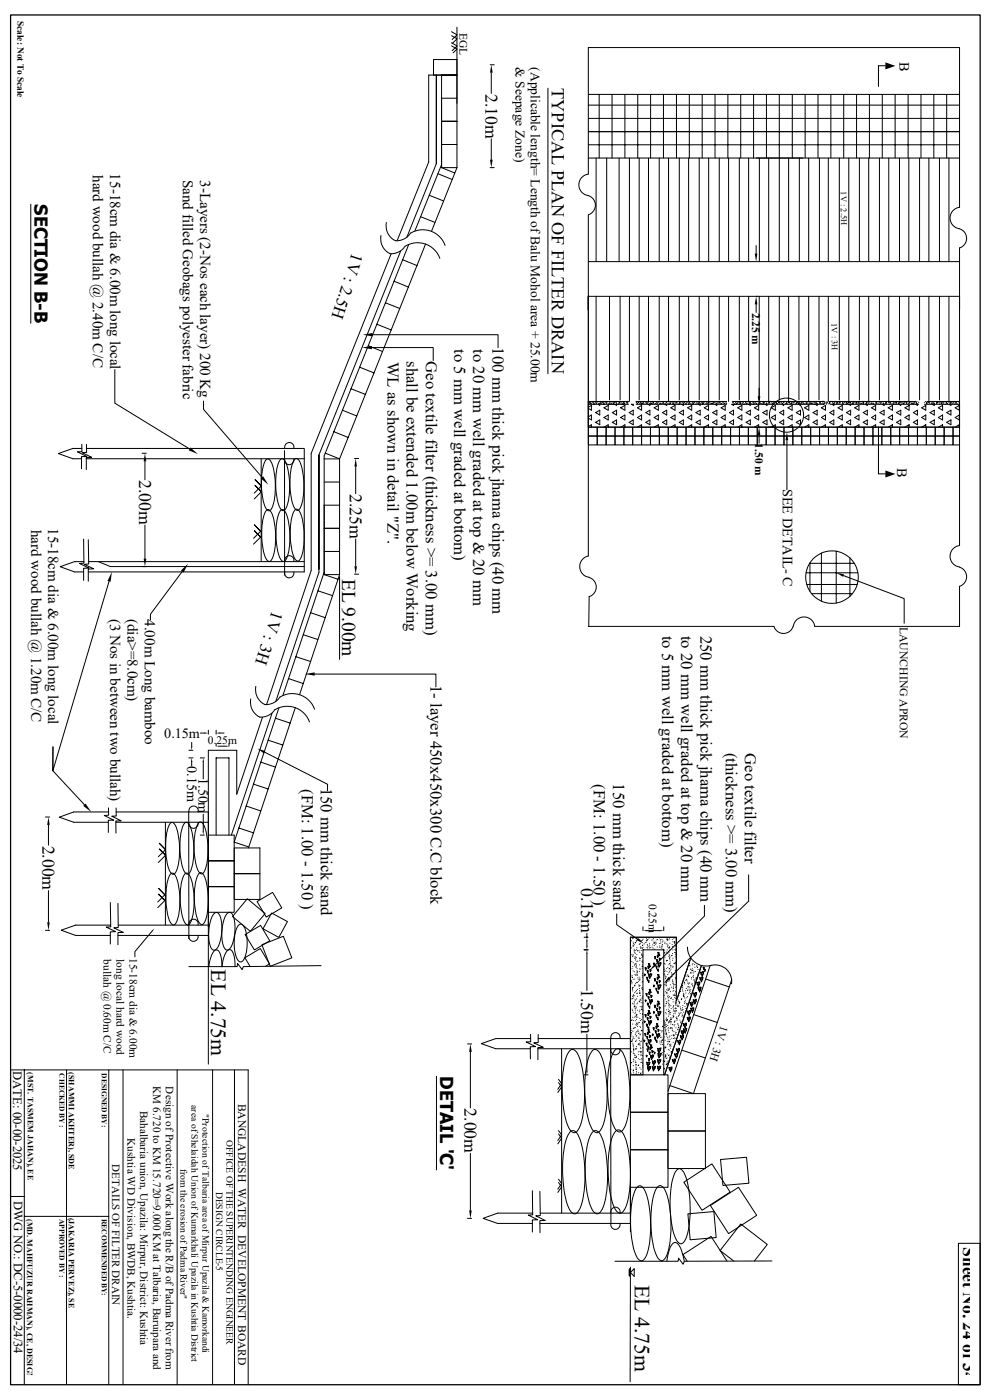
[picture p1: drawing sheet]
<svg xmlns="http://www.w3.org/2000/svg" width="297mm" height="420mm" viewBox="0 0 297 420" stroke-linecap="round" stroke-linejoin="round" font-family="sans-serif">
<defs><g id="words">
<g font-size="6.5">
<text x="63.3" y="290.8" transform="rotate(90 63.3 290.8)">EL 4.75m</text>
<text x="190.3" y="385.5" transform="rotate(90 190.3 385.5)">EL 4.75m</text>
</g>
<text font-size="5.8" x="102.6" y="173.6" transform="rotate(90 102.6 173.6)">EL 9.00m</text>
<text font-size="5.5" x="165.4" y="26.5" transform="rotate(90 165.4 26.5)">TYPICAL PLAN OF FILTER DRAIN</text>
<g font-size="5.4">
<text x="10.3" y="61.3" transform="rotate(90 10.3 61.3)">SECTION B-B</text>
<text x="132" y="322.9" transform="rotate(90 132 322.9)">DETAIL 'C'</text>
</g>
<g font-size="5.3">
<text x="145.5" y="28.2" transform="rotate(90 145.5 28.2)">2.10m</text>
<text x="41.7" y="144" transform="rotate(90 41.7 144)">2.00m</text>
<text x="104.9" y="148.2" transform="rotate(90 104.9 148.2)">2.25m</text>
<text x="12.8" y="253.7" transform="rotate(90 12.8 253.7)">2.00m</text>
<text x="174.2" y="266.5" transform="rotate(90 174.2 266.5)">0.15m</text>
<text x="174.2" y="296.7" transform="rotate(90 174.2 296.7)">1.50m</text>
<text x="139.2" y="332.5" transform="rotate(90 139.2 332.5)">2.00m</text>
</g>
<text font-size="5.2" x="288.6" y="374.1" transform="rotate(90 288.6 374.1)">Sheet No. 24 of 34</text>
<g font-size="5.1">
<text x="105.6" y="75.7" transform="rotate(108 105.6 75.7)">1V : 2.5H</text>
<text x="81.5" y="183.1" transform="rotate(108 81.5 183.1)">1V : 3H</text>
</g>
<g font-size="5">
<text x="136.1" y="104.7" transform="rotate(90 136.1 104.7)">to 5 mm well graded at bottom)</text>
<text x="141.8" y="104.7" transform="rotate(90 141.8 104.7)">to 20 mm well graded at top &amp; 20 mm</text>
<text x="147.6" y="104.2" transform="rotate(90 147.6 104.2)">100 mm thick pick jhama chips (40 mm</text>
<text x="116.1" y="108.5" transform="rotate(90 116.1 108.5)">WL as shown in detail &quot;Z&quot;.</text>
<text x="121.9" y="108.3" transform="rotate(90 121.9 108.3)">shall be extended 1.00m below Working</text>
<text x="127.6" y="108.4" transform="rotate(90 127.6 108.4)">Geo textile filter (thickness &gt;= 3.00 mm)</text>
<text x="198.4" y="190.7" transform="rotate(90 198.4 190.7)">to 5 mm well graded at bottom)</text>
<text x="204.2" y="190.7" transform="rotate(90 204.2 190.7)">to 20 mm well graded at top &amp; 20 mm</text>
<text x="209.9" y="190.7" transform="rotate(90 209.9 190.7)">250 mm thick pick jhama chips (40 mm</text>
<text x="129" y="205.5" transform="rotate(90 129 205.5)">1- layer 450x450x300 C.C block</text>
<text x="217.5" y="225.8" transform="rotate(90 217.5 225.8)">(thickness &gt;= 3.00 mm)</text>
<text x="223.3" y="225.9" transform="rotate(90 223.3 225.9)">Geo textile filter</text>
<text x="90.5" y="236.7" transform="rotate(90 90.5 236.7)">(FM: 1.00 - 1.50 )</text>
<text x="96.2" y="236.3" transform="rotate(90 96.2 236.3)">150 mm thick sand</text>
<text x="178" y="235.3" transform="rotate(90 178 235.3)">(FM: 1.00 - 1.50 )</text>
<text x="183.7" y="234.9" transform="rotate(90 183.7 234.9)">150 mm thick sand</text>
</g>
<g font-size="4.5">
<text x="27.9" y="52.5" transform="rotate(90 27.9 52.5)">hard wood bullah @ 2.40m C/C</text>
<text x="33" y="52" transform="rotate(90 33 52)">15-18cm dia &amp; 6.00m long local</text>
<text x="54.8" y="53.9" transform="rotate(90 54.8 53.9)">Sand filled Geobags polyester fabric</text>
<text x="60" y="54" transform="rotate(90 60 54)">3-Layers (2-Nos each layer) 200 Kg</text>
<text x="9.3" y="159" transform="rotate(90 9.3 159)">hard wood bullah @ 1.20m C/C</text>
<text x="14.5" y="158.5" transform="rotate(90 14.5 158.5)">15-18cm dia &amp; 6.00m long local</text>
<text x="33.1" y="185.6" transform="rotate(90 33.1 185.6)">(3 Nos in between two bullah)</text>
<text x="38.2" y="185.6" transform="rotate(90 38.2 185.6)">(dia&gt;=8.0cm)</text>
<text x="43.4" y="185.8" transform="rotate(90 43.4 185.8)">4.00m Long bamboo</text>
</g>
<g font-size="4.3">
<text x="269.6" y="18.5" transform="rotate(90 269.6 18.5)">B</text>
<text x="268.9" y="140.5" transform="rotate(90 268.9 140.5)">B</text>
<text x="234.6" y="146.6" transform="rotate(90 234.6 146.6)">SEE DETAIL- C</text>
</g>
<g font-size="4.2">
<text x="49.2" y="221.3">0.15m</text>
<text x="56" y="229.8" transform="rotate(90 56 229.8)">0.15m</text>
<text x="59.5" y="233.4" transform="rotate(90 59.5 233.4)">1.50m</text>
</g>
<g font-size="4.1">
<text x="154.5" y="20.2" transform="rotate(90 154.5 20.2)">&amp; Seepage Zone)</text>
<text x="159.1" y="20.2" transform="rotate(90 159.1 20.2)">(Applicable length= Length of Balu Mohol area + 25.00m</text>
</g>
<g font-size="3.8">
<text x="3.9" y="321.3" transform="rotate(90 3.9 321.3)">DATE: 00-00-2025</text>
<text x="4.2" y="360.3" transform="rotate(90 4.2 360.3)">DWG NO.: DC-5-0000-24/34</text>
</g>
<g font-size="3.5">
<text x="269.7" y="188" transform="rotate(90 269.7 188)">LAUNCHING APRON</text>
<text x="71.4" y="331.1" transform="rotate(90 71.4 331.1)">BANGLADESH WATER DEVELOPMENT BOARD</text>
</g>
<g font-size="3.4">
<text x="137.7" y="10" transform="rotate(90 137.7 10)">EGL</text>
<text x="225.5" y="93.8" transform="rotate(90 225.5 93.8)">2.25 m</text>
<text x="226.4" y="133" transform="rotate(90 226.4 133)">1.50 m</text>
<text x="62.3" y="223.2">0.25m</text>
<text x="194.5" y="271.1" transform="rotate(90 194.5 271.1)">0.25m</text>
<text x="31" y="287.8" transform="rotate(90 31 287.8)">bullah @ 0.60m C/C</text>
<text x="34.9" y="287.7" transform="rotate(90 34.9 287.7)">long local hard wood</text>
<text x="38.8" y="287.4" transform="rotate(90 38.8 287.4)">15-18cm dia &amp; 6.00m</text>
<text x="216" y="307.6" transform="rotate(108 216 307.6)">1V : 3H</text>
</g>
<g font-size="3.3">
<text x="45.9" y="325.8" transform="rotate(90 45.9 325.8)">KM 6.720 to KM 15.720=9.000 KM at Talbaria, Baruipara and</text>
<text x="49.7" y="325.9" transform="rotate(90 49.7 325.9)">Design of Protective Work along the R/B of Padma River from</text>
<text x="42" y="333.2" transform="rotate(90 42 333.2)">Bahalbaria union, Upazila: Mirpur, District: Kushtia</text>
<text x="38.2" y="341.5" transform="rotate(90 38.2 341.5)">Kushtia WD Division, BWDB, Kushtia.</text>
<text x="33.7" y="349.3" transform="rotate(90 33.7 349.3)">DETAILS OF FILTER DRAIN</text>
</g>
<g font-size="2.9">
<text x="57.4" y="331.5" transform="rotate(90 57.4 331.5)">area of Shelaidah Union of Kumarkhali Upazila in Kushtia District</text>
<text x="60.7" y="334.3" transform="rotate(90 60.7 334.3)">&quot;Protection of Talbaria area of Mirpur Upazila &amp; Kamorkandi</text>
<text x="67.9" y="342" transform="rotate(90 67.9 342)">OFFICE OF THE SUPERINTENDING ENGINEER</text>
<text x="54.1" y="350.7" transform="rotate(90 54.1 350.7)">from the erosion of Padma River&quot;</text>
<text x="64.8" y="357.5" transform="rotate(90 64.8 357.5)">DESIGN CIRCLE-5</text>
</g>
<text font-size="2.8" x="5.2" y="6.2" transform="rotate(90 5.2 6.2)">Scale: Not To Scale</text>
<g font-size="2.5">
<text x="252" y="57.4" transform="rotate(89 252 57.4)">1V : 2.5H</text>
<text x="249.2" y="97" transform="rotate(89 249.2 97)">1V : 3H</text>
</g>
<g font-size="2.4">
<text x="8.3" y="321.7" transform="rotate(90 8.3 321.7)">(MST. TASMEM JAHAN), EE</text>
<text x="20.7" y="321.7" transform="rotate(90 20.7 321.7)">(SHAMMI AKHTER), SDE</text>
<text x="8.1" y="365.8" transform="rotate(90 8.1 365.8)">(MD. MAHFUZUR RAHMAN), CE, DESIGN</text>
<text x="20.7" y="365.3" transform="rotate(90 20.7 365.3)">(JAKARIA PERVEZ), SE</text>
</g>
<g font-size="2.2">
<text x="17.8" y="322" transform="rotate(90 17.8 322)">CHECKED BY :</text>
<text x="30.5" y="322" transform="rotate(90 30.5 322)">DESIGNED BY:</text>
<text x="17.8" y="365.7" transform="rotate(90 17.8 365.7)">APPROVED BY :</text>
<text x="30.5" y="365.7" transform="rotate(90 30.5 365.7)">RECOMMENDED BY:</text>
</g>
</g></defs>
<path d="M3.2 4.5h290.6v410.9h-290.6z" fill="none" stroke="#000" stroke-width=".38"/>
<g fill="none" stroke="#000" stroke-width=".3">
<path d="M135.3 9.5l1.7 1-1.5 1.4M135.3 10.7l1.7 .9-1.5 1.5M135.3 12.8l1.7 1-1.5 1.4M135.3 13.8l1.7 .9-1.2 1.1M136.9 17.9h-7v4.6h7h-4.7M136.9 8.2v42.1M146.9 19.4h1.2M265.3 19.7h-2v6.3M130.8 22.5v26.6l-8.9 22.1M132.2 29.5h4.7M132.3 36.4h4.6M132.3 29.5v20.8h4.6"/>
<path d="M132.3 22.5v27.8l4 1.6M136.9 22.5h-8.4v26.1l-9.5 23.7M147.2 21.8v6.2M164.2 26.5v85.6M176.3 28.3h111.3M176.3 39.5h111.3M176.3 35.5h111.3M176.3 31.5h111.3M179.6 28.3v19.1M183.4 28.3v19.1M187.3 28.3v19.1M191.1 28.3v19.1"/>
<path d="M195 28.3v19.1M198.8 28.3v19.1M202.7 28.3v19.1M206.6 28.3v19.1M210.4 28.3v19.1M214.3 28.3v19.1M218.1 28.3v19.1M222 28.3v19.1M225.8 28.3v19.1M229.7 28.3v19.1M233.6 28.3v50.2M237.4 28.3v19.1"/>
<path d="M241.3 28.3v19.1M245.2 28.3v19.1M249 28.3v19.1M252.9 28.3v19.1M256.7 28.3v19.1M260.6 28.3v19.1M264.4 28.3v19.1M268.3 28.3v19.1M272.2 28.3v19.1M276 28.3v19.1M279.9 28.3v19.1M283.7 28.3v19.1"/>
<path d="M128.7 58.6l4.2 1.7M131.2 52.1l4.3 1.7M132.3 43.3h4.6M132.3 49.4l-8 19.9M136.9 50.3l-7.6 19.1M146.9 50.3h1.2M147.2 41.7v6.2M176.3 47.4h111.3M176.3 43.4h111.3M178.6 47.4v31.1M181.8 47.4v31.1M185.5 47.4v31.1"/>
<path d="M188.6 47.4v31.1M191.6 47.4v31.1M194.4 47.4v31.1M197.6 47.4v31.1M200.4 47.4v31.1M203.6 47.4v31.1M206.4 47.4v31.1M209.5 47.4v31.1M212.4 47.4v31.1M215.6 47.4v31.1M218.4 47.4v31.1M221.6 47.4v31.1"/>
<path d="M224.4 47.4v31.1M227.6 47.4v31.1M230.4 47.4v31.1M236.3 47.4v31.1M239.6 47.4v31.1M242.4 47.4v31.1M245.6 47.4v31.1M248.2 47.4v31.1M251.5 47.4v31.1M254.4 47.4v31.1M257.6 47.4v31.1M260.3 47.4v31.1"/>
<path d="M263.6 47.4v31.1M266.4 47.4v31.1M269.6 47.4v31.1M272.4 47.4v31.1M275.6 47.4v31.1M278.4 47.4v31.1M281.6 47.4v31.1M284.4 47.4v31.1M9.2 61.3v35.7M114.2 70.7a5 5 0 0 0 2.7 5.4M115.8 66.8a5 5 0 0 0 2.7 5.4M117.2 76.2l-23.9 59.8v35.2l-13.4 40.2"/>
<path d="M120.1 75.4l-24.5 61.1v35.2l-13 38.8M120.7 77.9l4.3 1.8M121.5 73.8a4.9 4.9 0 0 1-4.6 2.3M121.5 73.8a7.1 7.1 0 0 1 10.3 3.7M122.5 73.3l-25.3 63.5v35.6M123.1 69.9a4.9 4.9 0 0 1-4.6 2.3M123.1 69.9a7.1 7.1 0 0 1 10.3 3.7M126.1 65l4.2 1.7M127.6 73.2l-25.8 64.5M176.3 64.5v102.3a3.2 3.2 0 0 0-2.6 3.3 3.2 3.2 0 0 0 2.9 3.1M176.3 78.5h111.3M226.6 73.7v2.4"/>
<path d="M287.6 62.2a3.2 3.2 0 0 0-2.9 3.2 3.2 3.2 0 0 0 2.9 3.2 3 3 0 0 1 2.1 2.9 3 3 0 0 1-2.1 2.9v89.2a3.3 3.3 0 0 0-2.9 3.3 3.3 3.3 0 0 0 2.9 3.2M287.6 62.1v-47.8h-111.3v37.9a3.2 3.2 0 0 0-2.8 3.3 3.2 3.2 0 0 0 2.8 3.2 3 3 0 0 1 2.1 2.9 3 3 0 0 1-2.1 2.8M112.9 97.3l4.3 1.7M115.5 90.8l4.3 1.7M118.1 84.4l4.3 1.7M176.3 89.7v3.2v-4v39.2v-7.7h12M176.3 88.9h111.3M178.6 88.9v31.5M182.7 88.9v31.1M185.8 88.9v31.1M188.6 88.9v31.5M191.6 88.9v31.1"/>
<path d="M194.4 88.9v31.5M197.6 88.9v31.1M200.4 88.9v31.5M203.6 88.9v31.1M206.4 88.9v31.5M209.5 88.9v31.1M212.4 88.9v31.5M215.6 88.9v31.1M218.4 88.9v31.5M221.6 88.9v31.1M224.4 88.9v31.5M226.6 91.3v2.4"/>
<path d="M227.5 88.9v31.1M230.4 88.9v31.5M233.6 88.9v31.1M236.3 88.9v31.5M239.4 88.9v31.1M242.4 88.9v31.5M245.4 88.9v31.1M248.2 88.9v31.5M251.5 88.9v31.1M254.4 88.9v31.5M257.6 88.9v31.1M260.3 88.9v31.5"/>
<path d="M263.6 88.9v31.1M266.4 88.9v31.5M269.6 88.9v31.1M272.4 88.9v31.5M275.6 88.9v31.1M278.4 88.9v31.5M281.6 88.9v31.1M284.4 88.9v31.5M34.4 110.9v10l22.4 13.8M105.2 116.6l4.3 1.7M107.8 110.2l4.3 1.7M110.4 103.7l4.2 1.8"/>
<path d="M111.5 104.3h18.3v3.9M111.7 100.4h37.6v3.9M227.5 116.5v2.4M24.5 134.5h-2.7l-4.3 1.6 4.3 1.5h2.6M24.5 133.3l.1 2.2-1.4 .1 2.8 1.3-1.6 .1v3.6M25.9 137.6h65.3M25.9 133.3l.1 2.4-1.4 .1 2.9 1.4h-1.6v3.7M26 134.5h65.2v3.1M42.6 136h1.2M43.4 138.4v5.5M61 120.3v2.5l17.5 20.4M78.3 137.6v30.9"/>
<path d="M79.8 137.9l.5-.2a3.6 3.6 0 0 1 1.7 3.1 20.7 20.7 0 0 1-.7 12l-.7 .4a3.6 3.6 0 0 1-1.7-3 20.7 20.7 0 0 1 .7-12.1zM84.1 137.8l.4-.2a3.6 3.6 0 0 1 1.8 3.1 20.7 20.7 0 0 1-.7 12l-.7 .5a3.6 3.6 0 0 1-1.8-3.1 20.7 20.7 0 0 1 .8-12zM85.3 135.2v37.4M85.3 134.5a1.4 1.4 0 0 1 1.4-1.8 1.4 1.4 0 0 1 1.4 1.8M85.3 137.6a1.41 1.41 0 0 0 1.4 1.8 1.41 1.41 0 0 0 1.4-1.8M88.3 137.8l.5-.3a3.6 3.6 0 0 1 1.8 3.1 20.7 20.7 0 0 1-.8 12.1l-.6 .4a3.6 3.6 0 0 1-1.8-3.1 20.7 20.7 0 0 1 .7-12zM91.2 137.6v34h-64.7M97.1 137.7h4.7M97.5 135.9l4.3 1.8M100 129.5l4.4 1.7M101.8 137.7v34.7M102.6 123.1l4.3 1.7"/>
<path d="M106.3 137.5h1.2M106.6 140v8.1M176.3 128.1h2.7v2.7h-2.7zM176.3 130.8h2.7v2.7h-2.7zM176.3 122.2l.9-.6v1.5l-.9-.6M176.3 125.1l.9-.6v1.5l-.9-.6M176.3 128l.9-.6v.7M176.3 128.1h111.3M176.3 121.3h12M176.5 120.9h.1M176.6 121.2h.1M176.6 120.8h.1"/>
<path d="M176.7 120.6h.1M176.8 121.2h.1M177 120.7h.1M177 121h.1M177.1 121.2h.1M177.1 120.9h.1M177.3 121.2h.1M177.4 120.5h.1M177.5 120.6h.1M177.7 120.6h.1M177.8 120.8h.1M177.8 121h.1"/>
<path d="M178.1 121.1h.1M178.1 120.9h.1M178.4 120.6h.1M178.5 120.9h.1M178.5 123.8l1.2-.7v1.4zM178.5 126.7l1.2-.7v1.4zM178.7 120.6h.1M178.8 121.1h.1M178.8 120.9h.1M178.8 120.6h.1M178.9 120.5h.1M179 128.1h2.7v2.7h-2.7z"/>
<path d="M179 130.8h2.7v2.7h-2.7zM179 120.6h.1M179.2 121.3l.5 .3v-.3M179.2 120.6h.1M179.4 121.2h.1M179.5 121h.1M179.5 121.1h.1M179.7 120.6h.1M179.8 121.1h.1M179.9 120.9h.1M179.9 120.6h.1M180.3 121.1h.1"/>
<path d="M180.3 120.5h.1M180.3 120.9h.1M180.5 120.7h.1M180.7 120.6h.1M180.8 120.7h.1M180.8 120.9h.1M180.9 121.2h.1M181 121.2h.1M181 122.3l1.3-.7v1.5zM181 125.3l1.3-.8v1.5zM181 128.1l1.3-.7v.7M181 121h.1"/>
<path d="M181.3 120.6h.1M181.4 120.9h.1M181.7 128.1h2.6v2.7h-2.6zM181.7 130.8h2.6v2.7h-2.6zM181.7 120.5h.1M181.7 120.6h.1M181.8 120.9h.1M181.8 121h.1M181.9 120.9h.1M182.2 120.5h.1M182.4 121.2h.1M182.5 121h.1"/>
<path d="M182.7 120.9h.1M182.7 120.6h.1M182.8 120.8h.1M182.8 121.1h.1M182.9 120.5h.1M183.3 121.2h.1M183.3 120.9h.1M183.3 121h.1M183.5 123.8l1.3-.7v1.4zM183.5 126.7l1.3-.7v1.4zM183.6 120.5h.1M183.7 120.7h.1"/>
<path d="M183.8 120.9h.1M183.9 121.2h-.1M184 120.9h.1M184.2 121.3l.6 .3v-.3M184.2 120.8h.1M184.3 128.1h2.7v2.7h-2.7zM184.3 130.8h2.7v2.7h-2.7zM184.3 120.7h.1M184.5 120.5h.1M184.7 120.6h.1M184.7 120.9h.1M184.8 121.1h.1"/>
<path d="M185.2 120.5h.1M185.3 121.2h.1M185.5 120.9h.1M185.5 120.8h.1M185.6 120.8h.1M185.7 120.5h.1M185.8 121.1h.1M185.8 121.2h.1M185.8 120.8h.1M186 122.3l1.3-.7v1.5zM186 125.3l1.3-.8v1.5zM186.1 128.1l1.2-.7v.7"/>
<path d="M186.2 120.9h.1M186.3 121.2h.1M186.6 121.2h.1M186.7 121.1h.1M186.7 120.7h.1M186.7 120.5h.1M186.8 120.9h.1M186.8 121.2h.1M187 128.1h2.6v2.7h-2.6zM187 130.8h2.6v2.7h-2.6zM187 120.9h.1M187 120.7h.1"/>
<path d="M187.1 121.1h.1M187.2 120.9h.1M187.7 120.8l.1 .1M187.7 120.5h.1M188.1 121.1h.1M188.1 120.8h.1M188.2 120.6h.1M188.6 123.8l1.2-.7v1.4zM188.6 126.7l1.2-.7v1.4zM189.2 121.3h.6v.3zM189.6 128.1h2.7v2.7h-2.7zM189.6 130.8h2.7v2.7h-2.7z"/>
<path d="M190.7 120.4h27.1M190.7 120.7h.1M190.7 121.3h27.1M190.7 120.5h.1M190.8 120.8h.1M191 121.1h.1M191.1 122.3l1.2-.7v1.5zM191.1 125.3l1.2-.8v1.5zM191.1 128.1l1.2-.7v.7M191.1 121.2h.1M191.1 120.9h.1M191.3 120.7h.1"/>
<path d="M191.3 120.6h.1M191.4 120.7h.1M191.7 120.5h.1M191.8 121.2h.1M191.8 121h.1M191.9 120.7h.1M192.1 120.6h.1M192.2 120.7h.1M192.3 128.1h2.6v2.7h-2.6zM192.3 130.8h2.6v2.7h-2.6zM192.3 121.1h.1M192.4 121h.1"/>
<path d="M192.5 121h.1M192.6 121.2h.1M192.7 120.6h.1M192.7 120.9h.1M192.8 121.2h.1M192.9 120.6h.1M193.3 121.2h.1M193.5 120.7h.1M193.5 123.8l1.3-.7v1.4zM193.5 126.7l1.3-.7v1.4zM193.7 120.6h.1M193.7 120.5h.1"/>
<path d="M193.7 120.8h.1M193.8 121h.1M194 121.2h.1M194.1 120.7h.1M194.2 120.6h.1M194.2 121.3l.6 .3v-.3M194.4 120.6h.1M194.8 120.9h.1M194.9 121.1l-.1 .1M194.9 121h.1M194.9 128.1h2.7v2.7h-2.7zM194.9 130.8h2.7v2.7h-2.7z"/>
<path d="M194.9 120.9h.1M195.2 120.6h.1M195.3 121h-.1M195.5 121.1h.1M195.6 120.6h.1M195.7 120.6h.1M195.7 120.8h.1M195.8 121.1h.1M195.8 120.7h.1M196 120.5l-.1 .1M196 122.3l1.3-.7v1.5zM196 125.3l1.3-.8v1.5z"/>
<path d="M196 128.1l1.3-.7v.7M196.3 121.1h.1M196.4 121h.1M196.6 120.9h.1M196.6 120.5h.1M196.7 120.8h.1M197 120.6h.1M197 121h.1M197.4 120.6h.1M197.4 120.5h.1M197.6 128.1h2.7v2.7h-2.7zM197.6 130.8h2.7v2.7h-2.7z"/>
<path d="M197.7 120.9h.1M197.8 121h.1M197.9 121.1l-.1 .1M198 121h.1M198.1 120.9h.1M198.1 120.5h.1M198.5 120.5h.1M198.5 121h.1M198.5 123.8l1.3-.7v1.4zM198.5 126.7l1.3-.7v1.4zM198.7 120.8h.1M198.7 120.6h.1"/>
<path d="M198.7 121h.1M198.8 121.1h.1M198.8 120.8h.1M199.2 121.3l.6 .3v-.3M199.3 121h.1M199.3 121.2h.1M199.5 120.9h.1M199.7 120.6h.1M199.7 120.7h.1M199.8 120.5h.1M199.8 120.6h.1M199.9 120.5h.1"/>
<path d="M200 120.9h.1M200.3 128.1h2.6v2.7h-2.6zM200.3 130.8h2.6v2.7h-2.6zM200.3 120.9h.1M200.7 120.9h.1M200.8 121.1h.1M200.9 120.9h.1M201 120.9h.1M201 122.3l1.3-.7v1.5zM201 125.3l1.3-.8v1.5zM201.1 128.1l1.2-.7v.7M201.3 120.6h.1"/>
<path d="M201.3 120.5h.1M201.5 120.9h.1M201.6 121.2h.1M201.7 120.6h.1M201.7 120.7h.1M201.7 121.1h.1M202 121.2h.1M202.2 120.9h.1M202.4 120.9h.1M202.6 120.9h.1M202.6 120.5h.1M202.7 120.7h.1"/>
<path d="M202.7 120.8h.1M202.8 121.2h.1M202.9 128.1h2.7v2.7h-2.7zM202.9 130.8h2.7v2.7h-2.7zM203 120.9h.1M203.2 121.2h.1M203.4 121.2h.1M203.5 120.6h.1M203.6 123.8l1.2-.7v1.4zM203.6 126.7l1.2-.7v1.4zM203.7 120.8h.1M203.7 120.9h.1"/>
<path d="M203.8 121.1h.1M204.1 120.9h.1M204.3 121.3l.5 .3v-.3M204.5 120.8h.1M204.7 120.5h.1M204.7 120.7h.1M204.8 121h.1M204.9 121.2h-.1M205.1 120.6h.1M205.2 120.8h.1M205.5 121.2h.1M205.5 120.5h.1"/>
<path d="M205.6 121h.1M205.6 128.1h2.7v2.7h-2.7zM205.6 130.8h2.7v2.7h-2.7zM205.7 120.7h.1M205.8 121.2h.1M206 120.7h.1M206.1 122.3l1.2-.7v1.5zM206.1 125.3l1.2-.8v1.5zM206.1 128.1l1.2-.7v.7M206.3 121.2h.1M206.5 120.9h.1M206.5 120.7h.1"/>
<path d="M206.6 120.8h.1M206.7 120.7h.1M206.7 120.9h.1M206.8 121.1h.1M207.1 121.2h.1M207.4 120.7h.1M207.4 120.6h.1M207.6 121.2h.1M207.7 121.1h.1M207.7 120.7h.1M207.7 120.5h.1M207.7 121h.1"/>
<path d="M207.8 121.2h.1M208 120.8h.1M208.1 120.7h.1M208.2 120.7h.1M208.3 128.1h2.6v2.7h-2.6zM208.3 130.8h2.6v2.7h-2.6zM208.6 123.8l1.2-.7v1.4zM208.6 126.7l1.2-.7v1.4zM208.6 121.2h.1M208.7 120.6h.1M208.7 121.2h.1M208.9 120.6h.1"/>
<path d="M209 120.5h.1M209.1 121.1h.1M209.3 121.3l.5 .3v-.3M209.3 121.2h.1M209.4 120.8h.1M209.5 121h.1M209.5 120.7h.1M209.7 120.6h.1M209.7 120.8h.1M209.8 121h.1M210.1 121.1h.1M210.3 120.8h.1"/>
<path d="M210.4 120.6h.1M210.5 121.2h.1M210.6 121.1h.1M210.7 120.5h.1M210.7 120.6h.1M210.7 121h.1M210.8 121.1h.1M210.9 121.1h.1M210.9 120.7h.1M210.9 128.1h2.7v2.7h-2.7zM210.9 130.8h2.7v2.7h-2.7zM211.1 122.3l1.2-.7v1.5z"/>
<path d="M211.1 125.3l1.2-.8v1.5zM211.1 128.1l1.2-.7v.7M211.2 120.6h.1M211.3 120.5h.1M211.5 121.1h.1M211.7 120.6h.1M211.8 121.2h.1M211.9 120.8h.1M211.9 120.6h.1M212 121.1h.1M212.3 120.7h.1M212.3 121.1h.1"/>
<path d="M212.3 120.6h.1M212.3 121.2h.1M212.6 120.5h.1M212.7 120.8h.1M212.7 121h.1M212.9 120.5h.1M213 121h.1M213.2 121.1h.1M213.3 120.9h.1M213.4 121.1h.1M213.4 120.5h.1M213.4 121h.1"/>
<path d="M213.6 123.8l1.2-.7v1.4zM213.6 126.7l1.2-.7v1.4zM213.6 128.1h2.7v2.7h-2.7zM213.6 130.8h2.7v2.7h-2.7zM213.7 120.6h.1M213.7 120.9h.1M213.7 121h.1M214.1 120.5h.1M214.2 120.8h.1M214.2 121.3l.6 .3v-.3M214.3 120.6h.1M214.5 121h.1"/>
<path d="M214.7 120.6h.1M214.8 121.1h.1M214.8 121h.1M214.9 120.5h.1M215.1 120.7h.1M215.1 120.5h.1M215.2 120.6h.1M215.3 120.9h.1M215.7 120.8h.1M215.7 120.7h.1M215.7 120.9h.1M216 120.9h.1"/>
<path d="M216.1 122.3l1.2-.7v1.5zM216.1 125.3l1.2-.8v1.5zM216.1 128.1l1.2-.7v.7M216.2 121.2h.1M216.3 128.1h2.6v2.7h-2.6zM216.3 130.8h2.6v2.7h-2.6zM216.3 121h-.1M216.6 120.6h.1M216.8 120.9h-.1M217.1 121.1h.1M217.2 120.9h.1M217.5 120.9h.1"/>
<path d="M217.7 120.9h.1M217.7 120.6h.1M217.8 121.1h.1M218.6 123.8l1.2-.7v1.4zM218.6 126.7l1.2-.7v1.4zM218.9 128.1h2.7v2.7h-2.7zM218.9 130.8h2.7v2.7h-2.7zM219.5 120.4h27.5M219.6 120.7h.1M219.7 120.6h.1M219.7 120.8h.1M219.7 120.9h.1"/>
<path d="M219.8 121.3v.3l-.5-.3h27.7M220.1 121.2h.1M220.4 120.8h.1M220.5 120.9h.1M220.7 120.5h.1M220.7 121.1h.1M220.8 121.2h.1M220.8 120.6h.1M220.9 120.5h.1M220.9 121h.1M221.1 120.9h.1M221.1 122.3l1.2-.7v1.5z"/>
<path d="M221.1 125.3l1.2-.8v1.5zM221.1 128.1l1.2-.7v.7M221.2 120.8h.1M221.5 121.2h.1M221.6 128.1h2.7v2.7h-2.7zM221.6 130.8h2.7v2.7h-2.7zM221.7 120.7h.1M221.7 120.9h.1M221.7 121.2h.1M221.9 120.7h.1M221.9 120.9h.1M222 120.9h.1"/>
<path d="M222 120.5h.1M222.3 121.2h.1M222.3 120.5h.1M222.5 121h.1M222.7 120.7h.1M222.7 120.6h.1M222.7 120.9h.1M223.1 121.2h-.1M223.4 120.9h.1M223.4 120.7h.1M223.5 120.6h.1M223.6 123.8l1.3-.7v1.4z"/>
<path d="M223.6 126.7l1.3-.7v1.4zM223.6 120.5h.1M223.7 121h.1M223.8 121.2h.1M223.9 121.1h.1M224.2 120.6h.1M224.3 128.1h2.6v2.7h-2.6zM224.3 130.8h2.6v2.7h-2.6zM224.3 121.3l.6 .3v-.3M224.5 121.2h.1M224.5 121.1h.1M224.7 120.7h.1"/>
<path d="M224.7 121.2h.1M224.7 120.9h.2M224.8 120.8l-.1 .1M224.9 120.6h.1M224.9 120.8h.1M225.3 121.1h.1M225.4 121.2h.1M225.6 120.6h.1M225.7 120.8h.1M225.7 120.5h.1M225.8 120.6h.1M225.9 120.5h.1"/>
<path d="M225.9 121.2h-.1M226 121.1h.1M226.1 122.3l1.3-.7v1.5zM226.1 125.3l1.3-.8v1.5zM226.1 128.1l1.3-.7v.7M226.2 120.8h.1M226.4 120.9h.1M226.4 120.6h.1M226.5 120.5h.1M226.7 120.5h.1M226.7 121.2h.1M226.7 121h.1"/>
<path d="M226.7 121.1h.1M226.9 128.1h2.7v2.7h-2.7zM226.9 130.8h2.7v2.7h-2.7zM227.1 120.6h.1M227.3 121.2h.1M227.3 120.6h.1M227.5 130.6v2.4M227.5 121h.1M227.6 120.8h.1M227.7 120.6h.1M227.7 120.8h.1M227.7 121.2h.1"/>
<path d="M227.7 120.9h.1M227.8 121.2h.1M227.8 121.1h.1M227.9 120.6h.1M228.2 121h.1M228.6 123.8l1.3-.7v1.4zM228.6 126.7l1.3-.7v1.4zM228.6 121.2h.1M228.6 120.5h.1M228.7 120.8h.1M228.7 120.9h.1M228.7 121.1h.1"/>
<path d="M228.8 120.8h.1M229 121h.1M229.1 120.7h.1M229.3 121.2h.1M229.3 121.3l.6 .3v-.3M229.4 120.5h.1M229.6 128.1h2.7v2.7h-2.7zM229.6 130.8h2.7v2.7h-2.7zM229.7 120.6h.1M229.7 121h.1M229.7 121.2h.1M229.7 120.9h.1"/>
<path d="M230.1 121.1h.1M230.1 120.5h.1M230.3 120.9h.1M230.5 120.8h.1M230.5 120.9h.1M230.5 120.7h.1M230.7 120.6h.1M230.7 120.8h.1M230.7 121.2h.1M231.1 122.3l1.3-.7v1.5zM231.1 125.3l1.3-.8v1.5zM231.1 128.1l1.3-.7v.7"/>
<path d="M231.2 120.9h.1M231.2 120.6h.1M231.5 121.2h.1M231.6 121.2h.1M231.6 121.1h.1M231.6 120.5h.1M231.7 120.8h.1M231.7 121h.1M231.9 120.7h.1M231.9 120.9h.1M232.3 128.1h2.6v2.7h-2.6zM232.3 130.8h2.6v2.7h-2.6z"/>
<path d="M232.5 120.9h.1M232.7 120.7h.1M232.7 120.9h.1M232.7 121.2h.1M233 121.1h.1M233.1 121.2h.1M233.3 120.7h.1M233.3 120.6h.1M233.4 120.9h.1M233.5 120.6h.1M233.6 123.8l1.3-.7v1.4zM233.6 126.7l1.3-.7v1.4z"/>
<path d="M233.6 120.6h.1M233.7 120.8h.1M233.7 121.1h.1M234.1 120.8h.1M234.3 121.3l.6 .3v-.3M234.4 121.1h.1M234.4 121h.1M234.7 120.7h.1M234.8 120.6h.1M234.9 120.8h.1M234.9 128.1h2.7v2.7h-2.7zM234.9 130.8h2.7v2.7h-2.7z"/>
<path d="M235.1 120.5h.1M235.5 121.2h.1M235.5 121h.1M235.7 120.8h.1M235.7 121.1h.1M235.7 120.9h.1M235.8 132v14.9M235.8 121h.1M236.1 122.3l1.3-.7v1.5zM236.1 125.3l1.3-.8v1.5zM236.1 128.1l1.3-.7v.7M236.1 120.7h.1"/>
<path d="M236.2 120.6h.1M236.4 120.7h.1M236.4 120.8h.1M236.5 120.6h.1M236.6 120.6h.1M236.7 120.8h.1M236.7 121.1h.1M237 121.1h.1M237.2 120.7h.1M237.3 121h-.1M237.4 120.5h.1M237.6 121.2h.1"/>
<path d="M237.6 128.1h2.7v2.7h-2.7zM237.6 130.8h2.7v2.7h-2.7zM237.6 120.6h.1M237.7 120.7h.1M237.7 121.2h.1M237.9 120.7h.1M238 120.8h.1M238.3 121.2h.1M238.5 121.2h.1M238.6 123.8l1.3-.7v1.4zM238.6 126.7l1.3-.7v1.4zM238.6 120.7h.1"/>
<path d="M238.7 120.9h.1M238.7 121.1h.1M238.9 120.5h.1M239 120.6h.1M239.1 121.2h.1M239.1 120.6h.1M239.3 121.3l.6 .3v-.3M239.3 121.1h.1M239.4 120.6h.1M239.4 120.9h.1M239.6 120.7h.1M239.6 120.5h.1"/>
<path d="M239.7 121h.1M239.8 121.2h.1M240.1 121h.1M240.1 120.6h.1M240.1 120.9h.1M240.3 128.1h2.7v2.7h-2.7zM240.3 130.8h2.7v2.7h-2.7zM240.3 120.8h.1M240.4 120.6h.1M240.5 120.5h.1M240.5 121.2h.1M240.7 120.7h.1"/>
<path d="M240.7 121.2h.1M240.9 120.6h.1M240.9 121.1h.1M241.1 122.3l1.3-.7v1.5zM241.1 125.3l1.3-.8v1.5zM241.2 128.1l1.2-.7v.7M241.3 121.1h.1M241.3 120.5h.1M241.6 120.9h.1M241.6 120.6h.1M241.7 120.9h.1M241.7 121.1h.1"/>
<path d="M241.9 120.7h.1M241.9 120.6h.1M241.9 120.5h.1M242 121.1h.1M242.3 121.2h.1M242.4 120.6h.1M242.7 120.7h.1M242.7 120.5h.1M242.7 121h.1M242.7 121.1h.1M242.9 120.9h.1M243 128.1h2.6v2.7h-2.6z"/>
<path d="M243 130.8h2.6v2.7h-2.6zM243 120.9h.1M243.1 120.5h.1M243.2 121h.1M243.3 120.9h.1M243.3 120.5h.1M243.5 121h.1M243.7 123.8l1.2-.7v1.4zM243.7 126.7l1.2-.7v1.4zM243.7 120.6h.1M243.7 121.2h.1M243.8 120.5h.1"/>
<path d="M244.1 121.2h.1M244.1 120.7h.1M244.3 120.6h.1M244.3 121h.1M244.3 121.3l.6 .3v-.3M244.4 120.9h.1M244.6 120.5h.1M244.7 120.8h.1M244.7 120.5h.1M244.7 121h.1M245 121h.1M245.4 121.2h.1"/>
<path d="M245.6 128.1h2.7v2.7h-2.7zM245.6 130.8h2.7v2.7h-2.7zM245.6 120.5h.1M245.7 120.7h.1M245.7 121h.1M245.7 120.9h.1M245.8 120.8h.1M246.2 122.3l1.2-.7v1.5zM246.2 125.3l1.2-.8v1.5zM246.2 128.1l1.2-.7v.7M246.2 121.2h.1M246.5 120.9h.1"/>
<path d="M246.6 120.6h.1M246.7 121.2h.1M246.9 121.2h-.1M247.1 121h.1M247.2 120.9h.1M247.3 120.8l-.2 .1M247.6 120.5h.1M247.6 121.3h.1M247.6 120.8h.1M247.7 121h.1M247.9 120.9h.1M248 120.7h.1"/>
<path d="M248.1 120.5h.1M248.3 128.1h2.7v2.7h-2.7zM248.3 130.8h2.7v2.7h-2.7zM248.3 121.2h.1M248.6 121h.1M248.6 120.4h.1M248.6 120.6h.1M248.6 120.8l.2 .1M248.7 123.8l1.2-.7v1.4zM248.7 126.7l1.2-.7v1.4zM248.7 120.8h.1M248.7 120.9h.1"/>
<path d="M248.8 120.4h25.6M248.8 121.3h26.5M249.3 121.3l.6 .3v-.3M249.4 120.9h.1M249.7 120.6h-.1M249.7 121.2h.1M249.7 121.1h.1M250.1 121.1h.1M250.1 120.7h.1M250.2 120.8h.1M250.7 120.8h.1M250.7 121h.1"/>
<path d="M250.9 120.9h.1M251 128.1h2.6v2.7h-2.6zM251 130.8h2.6v2.7h-2.6zM251 120.8h.1M251.2 122.3l1.2-.7v1.5zM251.2 125.3l1.2-.8v1.5zM251.2 128.1l1.2-.7v.7M251.2 121.1h.1M251.5 120.8h.1M251.5 121.2h.1M251.5 120.7h.1M251.6 120.6h.1"/>
<path d="M251.7 120.8h.1M251.7 120.9h.1M251.9 120.6h.1M252 120.5h.1M252.4 120.7h.1M252.5 120.9h.1M252.5 121.2h.1M252.6 121.1h.1M252.6 120.6h.1M252.7 121.1h.1M252.8 121.2h.1M252.9 120.7h.1"/>
<path d="M253.2 120.7h.1M253.4 120.6h.1M253.5 121.2h.1M253.6 128.1h2.7v2.7h-2.7zM253.6 130.8h2.7v2.7h-2.7zM253.7 123.8l1.2-.7v1.4zM253.7 126.7l1.2-.7v1.4zM253.7 120.7h.1M253.7 120.9h.1M253.8 121.2h.1M253.9 120.7h.1M253.9 121.1h.1"/>
<path d="M254.3 120.7h.1M254.3 121.2h.1M254.3 121.3l.6 .3v-.3M254.4 120.6h.1M254.6 120.6h.1M254.6 120.7h.1M254.7 120.9h.1M254.9 120.7h.1M255 121.2h.1M255.4 121.1h.1M255.4 121.2h.1M255.4 120.6h.1"/>
<path d="M255.4 121h.1M255.6 120.6h.1M255.7 121.1h.1M255.7 120.6h.1M255.8 121.2h.1M256.1 120.6h.1M256.2 122.3l1.2-.7v1.5zM256.2 125.3l1.2-.8v1.5zM256.2 128.1l1.2-.7v.7M256.3 128.1h2.7v2.7h-2.7zM256.3 130.8h2.7v2.7h-2.7zM256.3 120.9h.1"/>
<path d="M256.5 121.1h.1M256.6 120.7h.1M256.7 120.9h.1M256.7 121.2h.1M256.8 121h.1M256.9 120.6h.1M257.2 120.7h.1M257.2 120.6h.1M257.3 121.1h.1M257.3 120.6h.1M257.6 120.6h.1M257.7 121.2h.1"/>
<path d="M257.7 120.9h.1M257.8 121h.1M258 121.1h.1M258.3 121h-.1M258.4 120.6h.1M258.6 120.5h.1M258.7 120.6h.1M258.7 120.9h.1M258.7 123.8l1.2-.7v1.4zM258.7 126.7l1.2-.7v1.4zM258.7 121.2h.1M258.7 121h.1"/>
<path d="M258.7 120.7h.1M258.7 121.1h.1M259 128.1h2.6v2.7h-2.6zM259 130.8h2.6v2.7h-2.6zM259.1 120.5h.1M259.2 121.2h.1M259.4 121.3l.5 .3v-.3M259.5 121h.1M259.6 120.6h.1M259.6 120.7h.1M259.7 120.9h.1M259.7 121.2h.1"/>
<path d="M259.8 120.5h.1M260 120.6h.1M260.1 120.6h.1M260.2 120.8h.1M260.2 121h.1M260.6 120.5h.1M260.6 120.9h.1M261 121h.1M261.2 120.9h.1M261.2 120.5h.1M261.2 122.3l1.2-.7v1.5zM261.2 125.3l1.2-.8v1.5z"/>
<path d="M261.2 128.1l1.2-.7v.7M261.3 120.5h.1M261.5 120.5h.1M261.5 121.2h.1M261.6 128.1h2.7v2.7h-2.7zM261.6 130.8h2.7v2.7h-2.7zM261.6 120.5h.1M261.7 121h.1M261.7 121.2h.1M261.7 120.9h.1M262.5 120.8h.1M262.6 120.6h.1"/>
<path d="M262.6 120.9h-.1M262.6 120.9h.1M262.7 121.2h.1M262.8 120.6h.1M262.9 120.5h.1M263.1 121.1h.1M263.2 120.9h.1M263.3 128.1v14.1h2M263.5 120.5h.1M263.6 120.5h.1M263.7 120.8h.1M263.7 123.8l1.3-.7v1.4z"/>
<path d="M263.7 126.7l1.3-.7v1.4zM264 120.9h.1M264 120.9h-.1M264.1 120.8h.1M264.3 128.1h2.7v2.7h-2.7zM264.3 130.8h2.7v2.7h-2.7zM264.3 120.5h.1M264.4 121.3l.6 .3v-.3M264.5 121.2h.1M264.6 120.5h.1M264.7 121h.1M264.7 121.2h.1"/>
<path d="M264.7 120.9h.1M265 121.2h.1M265 120.5h.1M265.4 121.1h.1M265.5 120.8l-.1 .1M265.5 120.9h.1M265.6 120.6h.1M265.6 120.8h.1M265.7 121.2h.1M265.7 120.5h.1M266.2 122.3l1.3-.7v1.5zM266.2 125.3l1.3-.8v1.5z"/>
<path d="M266.2 128.1l1.3-.7v.7M266.2 120.8h.1M266.4 120.8h.1M266.5 120.6h.1M266.5 121.2h.1M266.6 120.5h.1M266.7 120.8h.1M266.8 120.9h.1M266.8 120.8h.1M266.9 120.8h.1M267 128.1h2.6v2.7h-2.6zM267 130.8h2.6v2.7h-2.6z"/>
<path d="M267 121.1h.1M267.3 121.2h.1M267.3 120.5h.1M267.7 121.2h.1M267.7 120.8h.1M267.7 120.9h.1M267.9 120.7h.1M267.9 121.2h-.1M268 121.2h.1M268.3 120.8h.1M268.4 120.7h.1M268.4 121.2h.1"/>
<path d="M268.6 120.5h.1M268.6 120.6h.1M268.6 120.8h.1M268.7 123.8l1.3-.7v1.4zM268.7 126.7l1.3-.7v1.4zM268.7 121.1h.1M268.8 121.2h.1M269.2 120.7h.1M269.3 121h.1M269.3 121.2h.1M269.4 121.3l.6 .3v-.3M269.4 120.9h.1"/>
<path d="M269.5 121.2h.1M269.6 128.1h2.7v2.7h-2.7zM269.6 130.8h2.7v2.7h-2.7zM269.6 120.8h.1M269.9 120.7h.1M270.3 121.2h.1M270.3 120.7h.1M270.3 120.6h.1M270.6 120.6h.1M270.6 120.9h.1M270.7 121.1h.1M270.7 121.2h.1"/>
<path d="M270.8 121h.1M271 121.1h.1M271.1 120.7h.1M271.2 122.3l1.3-.7v1.5l-1.3-.8M271.2 125.3l1.3-.8v1.5l-1.3-.7M271.2 128.1l1.3-.7v.7M271.4 120.6h.1M271.6 120.8h.1M271.6 120.6h.1M271.7 121.1h.1M271.8 120.7h.1M272.1 120.6h.1"/>
<path d="M272.2 121.1h.1M272.3 128.1h2.7v2.7h-2.7zM272.3 130.8h2.7v2.7h-2.7zM272.3 121.2h.1M272.5 120.8h.1M272.5 121.1h.1M272.5 120.7h.2M272.7 121.2h.1M272.9 120.6h.1M273.1 121h.1M273.2 121.1h.1M273.3 120.9h.1"/>
<path d="M273.6 121.2h.1M273.6 120.6h.1M273.6 121.1h.1M273.6 120.9h.1M273.7 121.1h.1M273.7 123.8l1.3-.7v1.4zM273.7 126.7l1.3-.7v1.4zM273.9 120.7h.1M274 121h.1M274.1 120.7h.1M274.2 120.5h.1M274.4 120.6h.1"/>
<path d="M274.4 121.3l.6 .3v-.3M274.6 120.7h.1M274.6 120.6h.1M274.7 121.1h.1M274.7 120.9h.1M274.7 121h.1M275 128.1h2.6v2.7h-2.6zM275 130.8h2.6v2.7h-2.6zM275 121.1h.1M275.1 120.5h.1M275.3 120.7h.1M276.2 122.3l1.3-.7v1.5z"/>
<path d="M276.2 125.3l1.3-.8v1.5zM276.2 128.1l1.3-.7v.7M277.1 121.3h10.5M277.1 120.8h.1M277.3 120.4h.1M277.6 121.2h.1M277.6 120.5h.1M277.6 128.1h2.7v2.7h-2.7zM277.6 130.8h2.7v2.7h-2.7zM277.6 120.7h.1M277.7 120.9h.1M277.7 121h.1"/>
<path d="M277.9 121h.1M278 120.4h9.6M278 120.6h.1M278.1 120.5h.1M278.2 120.7h.1M278.3 120.6h.1M278.4 120.9h.1M278.6 120.9h.1M278.6 120.7h.1M278.7 121.2h.1M278.7 123.8l1.3-.7v1.4zM278.7 126.7l1.3-.7v1.4z"/>
<path d="M279.2 120.9h.1M279.4 121h-.2M279.4 121.3l.6 .3v-.3M279.5 120.6h.1M279.6 120.9h.1M279.7 120.6h.1M279.7 121h.1M279.9 121.2h.1M279.9 120.9h.1M280 121.1h.1M280.3 128.1h2.7v2.7h-2.7zM280.3 130.8h2.7v2.7h-2.7z"/>
<path d="M280.6 120.5h.1M280.6 120.7h.1M280.7 120.8h.1M280.7 121h.1M280.7 120.9h.1M280.9 120.9h.1M281 120.7h.1M281 120.6h.1M281.1 120.6h.1M281.2 122.3l1.3-.7v1.5zM281.2 125.3l1.3-.8v1.5zM281.2 128.1l1.3-.7v.7"/>
<path d="M281.4 120.8h.1M281.5 121.2h.1M281.6 120.6h.1M281.7 121.2h.1M281.9 120.6h.1M282.1 121h.1M282.2 120.8h.1M282.2 120.9h.1M282.4 120.9h.1M282.5 120.5h.1M282.6 120.8h.1M282.7 121h.1"/>
<path d="M282.9 120.7h.1M283 128.1h2.6v2.7h-2.6zM283 130.8h2.6v2.7h-2.6zM283.4 120.6h.1M283.6 120.6h.1M283.6 120.9h.1M283.6 120.5h.1M283.6 120.7h.1M283.6 121h.1M283.7 123.8l1.3-.7v1.4zM283.7 126.7l1.3-.7v1.4zM283.8 121.2h.1"/>
<path d="M283.9 120.6h.1M283.9 121h.1M283.9 120.5h.1M284 121.2h.1M284.4 120.7h.1M284.4 121.3l.6 .3v-.3M284.6 120.6h.1M284.6 121.2h.1M284.7 120.9h.1M284.8 121.2h.1M284.8 120.7h.1M284.9 120.9h.1"/>
<path d="M285 120.9h.1M285.1 120.7h.1M285.3 121.2h.1M285.4 120.5h.1M285.5 121.2h.1M285.6 128.1v2.7h2h-2v2.7h2M285.6 120.8h.1M285.6 121h.1M285.7 120.6h.1M285.9 120.6h.1M286.1 121.2h.1M286.3 122.3l1.2-.7v1.5z"/>
<path d="M286.3 125.3l1.2-.8v1.5zM286.3 128.1l1.2-.7v.7M286.3 121.2h.1M286.3 120.8h.1M286.4 120.9h.1M286.6 120.6h.1M286.6 120.9h.1M286.7 120.5h.1M287 121.2h.1M287.3 120.5h.1M287.4 120.6h.1M287.5 121.2h.1"/>
<path d="M43.4 157.5v10.1M78.1 159.4l-1.9-1.9 1.9 1.9-2.1 2.1M78.3 145.8l-1.8-1.9 1.8 1.9-2.1 2.2M78.3 147.5l-1.8-1.9 1.8 1.9-2.1 2.2M79.9 153.1l.4-.2a3.6 3.6 0 0 1 1.8 3.1 20.7 20.7 0 0 1-.7 12l-.7 .4a3.6 3.6 0 0 1-1.7-3 20.7 20.7 0 0 1 .7-12.1zM84.2 153.1l.4-.2a3.6 3.6 0 0 1 1.8 3.1 20.7 20.7 0 0 1-.8 12l-.6 .4a3.6 3.6 0 0 1-1.8-3 20.7 20.7 0 0 1 .7-12.1zM88.4 153l.5-.3a3.6 3.6 0 0 1 1.7 3.1 20.7 20.7 0 0 1-.7 12.1l-.7 .4a3.6 3.6 0 0 1-1.7-3.1 20.7 20.7 0 0 1 .7-12zM97.1 151.6h4.7M97.1 158.5h4.7M97.2 158.5h4.6zM97.2 151.6v20.8h4.6M97.2 144.6h4.6"/>
<path d="M25.1 161.7v7.3h-1.3l2.9 1.4-1.6 .1v3.6M25.1 168.5h-2.7l-4.4 1.5 4.4 1.6h2.7M26.5 161.9l.1 7.3-1.4 .1 2.9 1.3-1.6 .1v3.7M26.5 168.5h64.7M29.5 168.5l3.6 1.5h58.1M32.7 174.4l-16.9 56.8 .1-7.1-.1 7.1 9.5 10.2M42.6 170h1.2M54.6 171.4l-9.5 12.9v1.7M78.1 161.1l-1.9-1.9 1.9 1.9-2.1 2.1M85.3 168.4a1.4 1.4 0 0 1 1.4-1.7 1.4 1.4 0 0 1 1.4 1.8M85.3 171.6a1.41 1.41 0 0 0 1.4 1.8 1.41 1.41 0 0 0 1.4-1.8M95.3 177.2l4.4 1.5"/>
<path d="M96.9 172.3l4.4 1.5M97.2 165.4h4.6M97.2 171.7l-12.4 36.9M101.8 172.4l-12 36M101.8 173v24.8M106.3 172.3h1.2M106.6 161.7v8.2M176.6 173.2a3 3 0 0 1 2.1 2.9 3 3 0 0 1-2.1 2.9l-.2 8.9M241.6 171.8h15.5M241.8 175.3h15.1M242.6 169h13.5M242.7 168.9v8.5"/>
<path d="M243.2 178.1h12.3M246.2 165.9v14.5M250.6 165.3v15.6M252.8 172.7l18.2 6.9v7.4M254.7 167.3v11.6M287.6 170.1a3 3 0 0 1 2.1 2.9 3 3 0 0 1-2.1 2.9v12h-43.4a3.2 3.2 0 0 0-3.2-2.8 3.2 3.2 0 0 0-3.3 2.8 3 3 0 0 1-2.9 2.1 3 3 0 0 1-2.9-2.1h-55.6M88.7 197l4.4 1.5M90.9 190.4l4.3 1.5M93.1 183.8l4.4 1.5M60.1 219.9h1.2M62.4 219.1v1.2M64.8 219.1v1.2"/>
<path d="M66 219.9h1.1M75.1 209.7a5 5 0 0 0 2.8 5.4M76.7 205.9a5 5 0 0 0 2.7 5.5M78.7 215.2l-7.7 23.1v-13.2h-8.6v25.4M81.5 214l-12.2 36.5M82.4 212.8a4.9 4.9 0 0 1-4.5 2.3M82.5 212.9a7.1 7.1 0 0 1 10.3 3.7M82.5 215.5l4.5 1.4M83.6 212.3l-13.4 40.3M83.9 209a4.9 4.9 0 0 1-4.5 2.4M84 209.1a7.1 7.1 0 0 1 10.3 3.7M86.5 203.6l4.4 1.5"/>
<path d="M88.5 212.3l-14 42.1M94.3 202.2h36.3v3.9M56.6 227.4h1.2M56.6 225.1h1.2M57.4 222.7v1.2M57.4 228.6v1.2M60 227.4h1.3M60.9 228.6v5.1M64.8 223.1v.8M65.6 223.9h2.3M68.6 223.1v.8M76 235.2l4.3 1.5"/>
<path d="M78.1 228.6l4.4 1.5M79.3 225.6l18.9 9.7-.1 1.9M80.3 222l4.5 1.5M13.6 245.1h1.3M14.5 247.5v6M32.5 242.4l.1 2.2h-1.4l2.9 1.4-1.6 .1v3.6M32.6 243.6h-10.5l-4.3 1.6 4.3 1.5h10.4M34.7 246.7h27.7M34.8 243.6h27.6v3.1M34.8 242.4v2.4l-1.3 .1 2.8 1.4h-1.6l.1 3.6M49.6 246.7v30.8M49.6 254.9l-1.8-1.9 1.8 1.9-2.1 2.1"/>
<path d="M49.6 256.6l-1.8-1.9 1.8 1.9-2.1 2.1M51.1 246.9l.5-.2a3.6 3.6 0 0 1 1.7 3.1 20.7 20.7 0 0 1-.7 12l-.7 .5a3.6 3.6 0 0 1-1.7-3.1 20.7 20.7 0 0 1 .7-12zM55.4 246.9l.4-.2a3.6 3.6 0 0 1 1.8 3.1 20.7 20.7 0 0 1-.7 12l-.7 .5a3.6 3.6 0 0 1-1.8-3.1 20.7 20.7 0 0 1 .8-12.1zM56.6 243.6v38M56.6 243.5a1.4 1.4 0 0 1 1.4-1.7 1.4 1.4 0 0 1 1.4 1.8M56.6 246.7a1.41 1.41 0 0 0 1.4 1.8 1.41 1.41 0 0 0 1.4-1.8M59.6 246.8l.5-.2a3.6 3.6 0 0 1 1.7 3.1 20.7 20.7 0 0 1-.7 12l-.7 .5a3.6 3.6 0 0 1-1.7-3.1 20.7 20.7 0 0 1 .7-12zM60 250.5h1.3M60.9 244.3v5M62.4 252.6v25.5M62.4 258.2h7.8v-7.7h-7.8v7.7h7.8M62.4 246.7v33.9"/>
<path d="M64.8 250.5v-23.1h3.8v23.1M70.2 258.2v7.8h-7.8M70.2 258.2h-7.8v7.8h7.8M70.2 252.6l4.3 1.5M71.6 248.4l4.3 1.5M73.8 241.8l4.3 1.5M13.6 279.1h1.3M14.5 267.2v9.5M33.1 270.8l.1 7.2-1.4 .1 2.9 1.4-1.6 .1v3.6M33.1 277.5h-10.5l-4.3 1.6 4.3 1.5h10.5M35.3 271l.1 7.3h-1.3l2.9 1.4-1.7 .1v3.6M35.4 277.5h27"/>
<path d="M45.6 279.3l-5.2 6.2v1.6M49.4 268.4l-1.9-1.9 1.9 1.9-2.1 2.2M49.4 270.2l-1.9-1.9 1.9 1.9-2.1 2.1M51.2 262.1l.4-.2a3.6 3.6 0 0 1 1.8 3.1 20.7 20.7 0 0 1-.7 12l-.7 .5a3.6 3.6 0 0 1-1.8-3.1 20.7 20.7 0 0 1 .8-12zM55.5 262.1l.4-.2a3.6 3.6 0 0 1 1.8 3.1 20.7 20.7 0 0 1-.8 12l-.6 .5a3.6 3.6 0 0 1-1.8-3.1 20.7 20.7 0 0 1 .7-12zM56.6 277.5a1.4 1.4 0 0 1 1.4-1.8 1.4 1.4 0 0 1 1.4 1.8M59.7 262l.5-.2a3.6 3.6 0 0 1 1.7 3.1 20.7 20.7 0 0 1-.7 12l-.7 .5a3.6 3.6 0 0 1-1.7-3.1 20.7 20.7 0 0 1 .7-12zM62.4 266h7.8v7.7h-7.8zM64.1 274.2l.8-.5a3.1 3.1 0 0 1 1.5 3.2 12.2 12.2 0 0 1-1.5 7.7l-.8 .5a3.1 3.1 0 0 1-1.5-3.2 12.2 12.2 0 0 1 1.5-7.7zM68 274.1l.8-.4a3.1 3.1 0 0 1 1.6 3.2 12.2 12.2 0 0 1-1.5 7.7l-.8 .4a3.1 3.1 0 0 1-1.6-3.1 12.2 12.2 0 0 1 1.5-7.8zM70.2 262.1h7.7v7.7h-7.7zM70.2 262.1h7.7v-7.7h-7.7v7.7h7.7"/>
<path d="M71.4 277.7l.8-.5a3.4 3.4 0 0 1 1.7 3.1 12.1 12.1 0 0 1-1 7.8l-.8 .5a3.4 3.4 0 0 1-1.7-3.1 12.1 12.1 0 0 1 1-7.8zM74.1 269.6l5.4 4.5-4.5 5.3-5.3-4.4zM77 270.5l4.7-2.8 2.8 4.7-4.7 2.7zM81.4 273.9l4.7 2.6-2.5 4.7-4.8-2.6zM175.9 280v1.2M184.8 274.2v3.2l6.2 4.3M192.7 278v1.2M194 279.2h3.7M198.9 278v1.2M211.1 271.6v3.2l-14.6 14.6M224.4 262.5v7.8l-23.7 23.1M35.3 280.6h27.1"/>
<path d="M56.6 280.6a1.41 1.41 0 0 0 1.4 1.8 1.41 1.41 0 0 0 1.4-1.8M62.4 280.6v38.6M62.6 290a7.8 7.8 0 0 1 1.9-4.9l.5-.1a3.8 3.8 0 0 1 1.5 3.5v1.5M66.5 290a7.8 7.8 0 0 1 1.9-5l.6-.1a3.9 3.9 0 0 1 1.4 3.6v1.5M73.4 280.4l4.7-2.8 2.8 4.6-4.7 2.8zM78.5 283.4l6.4-2.5 2.6 6.5-6.5 2.5zM79.6 289.9l1.2-.7-2.8-4.6-4.6 2.7 1.6 2.7M96.2 289.7l-23.3 .3-.3 .9-1.4-1.8-.1 .9h-14.5M175 284.9h1.2M175 281.2h1.2M175.9 282.4v1.4M175.9 286.1v11"/>
<path d="M189 292.4h.1M189 284.4h.1M189.1 293h.1M189.2 294.1h.1M189.2 282.2h.1M189.3 284.4h.1M189.3 294.5h.1M189.3 286.4h.1M189.3 288.5h.1M189.4 299.7h.1M189.4 295.1h.1M189.4 290.6h.1"/>
<path d="M189.4 292.7h.1M189.4 294.7h.1M189.4 293.3h.1M189.5 299.6h.1M189.5 296.9h.1M189.5 296.2h.1M189.5 299h.1M189.5 296.6h.1M189.5 286.9h.1M189.5 296.4h.1M189.6 293.2h.1M189.6 281.6h.1"/>
<path d="M189.6 297.3h.1M189.6 290h.1M189.7 283.6h.1M189.7 281.4h.1M189.7 286.8h.1M189.7 286.4h.1M189.7 282.7h.1M189.7 293.8h.1M189.7 298.7h.2M189.7 296.2h.1M189.7 283.9h.1M189.7 291.3h.1"/>
<path d="M189.7 288.8h.1M189.8 298.3h.1M189.8 283.1h.1M189.9 299.4h.1M189.9 283.7h.1M190 283.3h.1M190 285.3h.1M190 284.8h.1M190.1 285.2h.1M190.1 287.4h.1M190.1 289.6h.1M190.1 291.5h.1"/>
<path d="M190.2 295.7h.1M190.2 285.8h.1M190.2 293.7h.1M190.2 295.8h.1M190.2 297.8h.1M190.2 298.7h.1M190.2 289.3h.1M190.3 292.4h.1M190.3 295.5h.1M190.3 300h.1M190.3 282.9h.1M190.3 286.9h.1"/>
<path d="M190.4 289.1h.1M190.4 287.4h.1M190.4 286h.1M190.5 288h.1M190.5 282.7h.1M190.5 297.5h.1M190.5 292.6h.1M190.5 290.1h.1M190.5 295.1h.1M190.5 287.7h.1M190.5 285.2h.1M190.6 289.1h.1"/>
<path d="M190.7 289.5h.1M190.7 294.7h.1M190.7 292.2h.1M190.7 297.2h.1M190.7 284.8h.1M190.7 287.3h.1M190.7 289.8h.1M190.7 282.4h.1M190.8 282.2h.1M190.8 299.7h.1M190.8 290.1h.1M190.8 284.3h.1"/>
<path d="M190.8 286.4h.1M190.8 288.4h.1M190.8 298.1h.1M190.9 291.2h.1M190.9 290.6h.1M190.9 292.7h.1M190.9 294.7h.1M190.9 291.6h.1M190.9 291.7h.1M191 297.9h.1M191 292.3h.1M191 296.8h.1"/>
<path d="M191 294.8h.1M191.1 285.3h.1M191.1 291.5h.1M191.1 298.9h.1M191.1 288.3h.1M191.2 293.3h.1M191.2 285.1h.1M191.2 281.9h.1M191.2 293.8h.1M191.3 294.4h.1M191.4 295.5h.1M191.5 295.9h.1"/>
<path d="M191.6 283.3h.1M191.6 285.3h.1M191.6 296.5h.1M191.6 287.4h.1M191.6 289.5h.1M191.6 291.5h.1M191.6 294h.1M191.7 297.1h.1M191.7 283.3h.1M191.7 290.7h.1M191.7 293.7h.1M191.7 297.8h.1"/>
<path d="M191.7 285.7h.1M191.7 281.9h.1M191.7 297.6h.1M191.7 295.6h.1M191.7 293.2h.1M191.7 288.2h.1M191.7 287.7h.1M191.8 295.7h.1M191.8 293.9h.1M191.8 282.3h.1M191.8 299.9h.1M191.8 290.7h.1"/>
<path d="M191.8 298l-.1 .1M191.8 281.3h.1M191.9 283h.1M191.9 287.5h.1M191.9 298.7h.1M191.9 284.4h.1M192 284.1h.1M192 299.8h.1M192.1 284.5h.1M192.2 285.1h.1M192.3 282.1h.1M192.3 286.2h.1"/>
<path d="M192.3 296.5h.1M192.3 286.6h.1M192.4 284.3h.1M192.4 286.3h.1M192.4 288.4h.1M192.4 287.3h.1M192.4 299.5h.1M192.4 290h.1M192.4 290.5h.1M192.4 294.6h.1M192.4 296.3h.1M192.5 282.1h.1"/>
<path d="M192.5 289.5h.1M192.5 292.6h.1M192.5 296.9h.1M192.5 299.3h.1M192.5 284.5h.1M192.5 287h.1M192.5 294.4h.1M192.5 293.1h.1M192.5 291.9h.1M192.5 296.8h.1M192.5 283.6h.1M192.6 298.8h.1"/>
<path d="M192.6 288.3h.1M192.6 289.9h.1M192.6 286.7h.1M192.6 288.8h.1M192.7 283.5h.1M192.7 284.2h.1M192.7 281.7h.1M193.1 292.2l.4 .1-.3 .5zM193.1 283.2h.1M193.3 290.3l.5 .1-.3 .7zM193.3 300l.4 .1-.2 .4zM193.4 282.7h.1"/>
<path d="M193.5 298l.5 .1-.2 .7zM193.7 282.6h.1M193.7 293.2h.5l-.2 .7zM193.7 281.6h.1M193.8 282.1h.1M193.8 282.2h.1M193.9 284.2h.1M193.9 291.2l.5 .1-.3 .7zM194 283.3h.1M194 282h.1M194 283.8h.1M194.1 294h.4v.8z"/>
<path d="M194.1 284.4h.1M194.1 298.9l.5 .1-.2 .7zM194.1 289.9l.5 .2-.3 .6zM194.1 281.9h.1M194.3 289.1h.4l-.1 .7zM194.4 292.1l.4 .3-.3 .5zM194.5 283.9h.1M194.5 281.4h.1M194.6 296.8l.4 .1-.2 .7zM194.6 283.1h.1M194.7 289.5l.3 .5h-.4zM194.7 284.4h.1"/>
<path d="M194.7 283.5h.1M194.8 290.7l.4 .3-.3 .5zM194.8 297.9l-.4-.3 .1 .8 .4-.5M194.9 284.3h.1M194.9 297.2l.3 .5h-.4zM194.9 292.1l.5 .1-.2 .7zM195 293l-.4-.3 .1 .8 .3-.5M195.2 299.8l.4 .1-.2 .7zM195.3 282h.1M195.4 298.7l-.4-.2 .1 .8 .4-.5M195.4 284.1h.1M195.6 283.5h.1"/>
<path d="M195.7 282h.1M195.7 284.4h.1M195.8 281.5h.1M195.8 295.5l.4 .1-.2 .5zM195.9 288.9l.4 .1-.3 .4zM195.9 282.6h.1M196 283h.1M196 283.7h.1M196.1 293.6l.4 .1-.2 .7zM196.1 286.9l.5 .1-.3 .7zM196.2 283.1h.1M196.2 284.7h.1"/>
<path d="M196.2 282.8h.1M196.3 282.6h.1M196.5 283.3h.1M196.5 296.5h.4l-.2 .7zM196.6 289.8l.4 .1-.2 .7zM196.7 294.5l.4 .1-.2 .7zM196.7 282.9h.1M196.7 287.8l.4 .2-.2 .6zM196.8 297.3h.5l-.1 .8zM196.8 282h.1M196.9 290.7h.4v.7zM196.9 293.2l.5 .2-.4 .6z"/>
<path d="M196.9 284.1h.1M197 286.5l.4 .3-.3 .5zM197.1 292.4h.4l-.2 .7zM197.1 281.9h.1M197.1 285.7l.5 .1-.2 .7zM197.4 289.4l.4 .2-.3 .6zM197.4 292.8l.3 .5-.4-.1zM197.5 286.1l.3 .5h-.4zM197.5 294l.5 .3-.4 .6zM197.5 295.7l-.4-.3 .1 .8 .4-.5M197.6 289l-.5-.2 .2 .8 .3-.5M197.7 283.8h.1"/>
<path d="M197.7 281.3h.1M197.7 295.4l.4 .1-.2 .7zM197.7 283h.1M197.7 288.8h.5l-.2 .7zM197.7 296.3l-.4-.3 .1 .8 .4-.5M197.7 284.2h.1M197.9 281.9h.1M197.9 282.3h.1M198 287.7l-.4-.3 .1 .8 .3-.5M198 282.9h.1M198.2 284h.1M198.2 284.4h.1"/>
<path d="M198.4 281.9h.1M198.4 283.5h.1M198.5 284.1h.1M198.5 282.6h.1M198.5 283.4h.1M198.7 284.7h.1M198.7 282.3h.1M199 292.3h.1M199 298.6h.1M199 290.4h.1M199.1 295.4h.1M199.1 290.8h.1"/>
<path d="M199.1 285.9h.1M199.1 292.2h.1M199.1 291.5h.1M199.1 289h.1M199.2 283h.1M199.2 285h.1M199.2 285.8h.1M199.3 287.1h.1M199.3 292.6h.1M199.3 282.6h.1M199.3 289.2h.1M199.3 291.3h.1"/>
<path d="M199.3 292.9h.1M199.4 293.4h.1M199.4 295.5h.1M199.4 297.5h.1M199.4 293.6h.1M199.5 299.7h.1M199.6 294.7h.1M199.6 295.1h.1M199.6 283.2h.1M199.7 288.1h.1M199.7 295.5h.1M199.7 290.6h.1"/>
<path d="M199.7 295.7h.1M199.7 294.7h.1M199.7 298h.1M199.7 293.1h.1M199.7 285.6h.1M199.7 297.8h.1M199.8 288.3h.1M199.8 294.6h.1M199.9 296.8h.1M199.9 291.4h.1M199.9 281.9h.1M199.9 281.6h.1"/>
<path d="M199.9 297.2h.1M199.9 288.2h.1M199.9 285h.1M200 284h.1M200 282.2h.1M200 297.9h.1M200 281.8h.1M200 286.1h.1M200 288.1h.1M200.1 290.3h.1M200.1 292.4h.1M200.1 283.3h.1"/>
<path d="M200.1 294.4h.1M200.1 299h.1M200.2 283.7h.1M200.2 296.5h.1M200.2 298.6h.1M200.2 299.4h.1M200.2 284.3h.1M200.4 297.1h.1M200.4 285.4h.1M200.4 282h.1M200.4 294.3h.1M200.4 296.8h.1"/>
<path d="M200.4 285.8h.1M200.4 291.8h.1M200.4 284.4h.1M200.4 299.3h.1M200.4 289.4h.1M200.4 286.9h.1M200.5 290.7h.1M200.5 286.5h.1M200.5 293.8h.1M200.5 296.9h.1M200.6 284.3h.1M200.6 290.5h.1"/>
<path d="M200.6 287.4h.1M200.7 284.1h.1M200.7 296.5h.1M200.7 291.5h.1M200.7 298.9h.1M200.7 287.5h.1M200.7 286.6h.1M200.7 289.1h.1M200.7 294h.1M200.7 281.6h.1M200.7 283h.1M200.7 285h.1"/>
<path d="M200.7 288h.1M200.8 287.1h.1M200.8 289.2h.1M200.8 291.2h.1M200.8 288.6h.1M200.9 293.4h.1M200.9 295.4h.1M200.9 297.5h.1M201 289.7h.1M201 299.6h.1M201 290.1h.1M201.1 290.7h.1"/>
<path d="M201.1 299.5h.1M201.2 293.1h.1M201.2 299.3h.1M201.3 291.8h.1M201.3 296.2h.1M201.3 286.7h.1M201.3 292.2h.1M201.3 292.9h.1M201.3 289.8h.1M201.4 292.9h.1M201.4 283.4h.1M201.4 286.6h.1"/>
<path d="M201.5 281.8h.1M201.5 284h.1M201.5 294h.1M201.5 286h.1M201.5 288.1h.1M201.6 294.4h.1M201.6 285h.1M201.6 290.2h.1M201.6 292.3h.1M201.6 294.3h.1M201.6 282.5h.1M201.7 295h.1"/>
<path d="M201.7 299.8h.1M201.7 297.3h.1M201.7 294.9h.1M201.7 292.4h.1M201.7 289.9h.1M201.7 287.5h.1M201.7 296.5h.1M201.7 298.5h.1M201.8 296.1h.1M201.8 296.5h.1M201.9 295.5h.1M201.9 298.5h.1"/>
<path d="M201.9 281.5h.1M201.9 297.1h.1M202 289.1h.1M202 295.3h.1M202 292.1h.1M202.1 282.5h.1M202.1 282.7h.1M202.1 298.2h.1M202.1 288.9h.1M202.1 283h.1M202.1 285.7h.1M202.1 298.6h.1"/>
<path d="M202.2 282.5h.1M202.2 283.6h.1M202.2 299.3h.1M202.3 282.9h.1M202.3 284.9h.1M202.4 287.1h.1M202.4 289.1h.1M202.4 291.2h.1M202.4 284.7h.1M202.4 285.1h.1M202.4 281.3h.1M202.4 293.3h.1"/>
<path d="M202.4 295.4h.1M202.4 297.4h.1M202.4 293.7h.1M202.4 298.6h.1M202.4 288.8h.1M202.4 296.2h.1M202.4 286.3h.1M202.4 283.8h.1M202.5 285.7h.1M202.5 299.6h.1M202.6 297.9h.1M202.6 293.3h.1"/>
<path d="M202.6 288.4h.1M202.6 295.8h.1M202.6 286.8h.1M202.6 298.3h.1M202.6 290.9h.1M202.6 291.5h.1M202.6 285.9h.1M202.6 283.5h.1M202.7 294.9v-13.7h-13.8v41.3M203.4 298.7h.1M203.8 297.4l.2 .1M204.2 299.9h.1"/>
<path d="M204.3 299.7h.1M204.3 295.9h.1M204.3 299.6h.1M204.4 296.2h.1M204.5 295.6h.1M204.6 297h.1M204.6 295.8h.1M204.6 296.4h.1M204.6 297.3h.1M204.8 298.6h.1M204.8 298.9h.1M204.8 298h.1"/>
<path d="M204.9 298.7h.1M204.9 298.4h.1M204.9 298.2h.1M205 294.9h.1M205.1 299h.1M205.1 294.7h.1M205.2 295.2h.1M205.2 299.4h.1M205.4 294.1h.1M205.4 297.2h.1M205.5 292.9h.1M205.5 297.9h.1"/>
<path d="M205.7 296.5h.1M205.7 294h.1M205.7 293.8h.1M205.8 293.9h.1M205.8 299.3h.1M205.9 294.3h.1M206 292.8h.1M206 290.8h.1M206 284.1a5.8 5.8 0 0 0 8 5.4 4.9 4.9 0 0 1 5.2 5.6M206 297.1h.1M206 299h.1M206.1 296.1h.1"/>
<path d="M206.1 294.9h.1M206.1 292.4h.1M206.2 297h.1M206.3 295.2h.1M206.3 293h.1M206.4 292.9h.1M206.4 296h.1M206.4 298.2h.1M206.5 294.9h.1M206.5 288.9h.1M206.5 296.4h.1M206.6 289.1h.1"/>
<path d="M206.6 289.6h.1M206.6 288.8h.1M206.6 297.7h.1M206.7 294.9h.1M206.7 297h.1M206.8 296.1h.1M206.8 289.8h.1M206.8 297.3h.1M206.9 290.7h.1M207 298h.1M207 296.9h.1M207 291.7h.1"/>
<path d="M207 287.4l-4.3 12.9v-19.1h-13.8v41.3M207 292h.1M207.1 290.8h.1M207.1 298.4h.1M207.2 291.2h.1M207.2 293.7h.1M207.2 293.2h.1M207.3 295.3h.1M207.3 291.8h.1M207.4 295.1h.1M207.5 290.5h.1M207.5 289.4h.1"/>
<path d="M207.5 291.2h.1M207.6 295.8h.1M207.6 295.6h.1M207.6 292.9h.1M207.6 289.1h.1M207.6 291h.1M207.8 293.3h.1M207.8 291.9h.1M207.9 292.6h.1M207.9 293.9h.1M208 291.5h.1M208 294.3h.1"/>
<path d="M208.1 298.4l.5 .2-.3 .6zM208.2 289.4h.1M208.2 294.3h.1M208.2 294.7h.1M208.2 298.1l-.4-.2 .2 .8 .3-.6M208.2 290.2h.1M208.2 295h.1M208.3 299.8h.4l-.1 .7zM208.3 294h.1M208.4 297.8h.4l-.1 .7zM208.4 291.5h.1M208.5 293.5h.1"/>
<path d="M208.7 293.3h.1M208.7 289.8h.1M208.7 293.5h.1M208.9 289.8h.1M209 290.2h.1M209.1 295.3l.4 .1-.2 .6zM209.1 292.3h.1M209.2 290.8h.1M209.2 294.9l-.4-.2 .2 .7 .3-.5M209.3 292.4h.1M209.3 294.6h.5l-.1 .7zM209.6 296.4l-.5-.2 .3 .8 .2-.5"/>
<path d="M209.7 296.1l.4 .1-.1 .7zM209.7 293.2l.4 .3-.2 .5zM209.7 291h.1M209.9 297l-.5-.2 .3 .8 .2-.6M209.9 290.6h.1M209.9 291.6l.5 .2-.3 .6zM210 293.8l.4 .2-.2 .6zM210.1 289.9l-10.9 32.6M210.2 293.2h.5l-.1 .7zM210.2 292.2l.5 .2-.3 .5zM210.5 291.5h.4l-.1 .7zM210.7 290.1l.5 .2-.3 .6z"/>
<path d="M211 290.7l.5 .2-.3 .6zM211.5 293.7l7.1 2.4M212.9 289.6l-12.7 37.8M219.3 293.9l-11.5 34.2-7.1-2.4M140.1 313.2h1.3M141 315.6v16.8M159 311.6h-10.4l-4.4 1.5 4.4 1.5h10.3M159 310.3v2.2l-1.3 .1 2.8 1.4h-1.6l.1 3.7M161.3 310.3v2.5h-1.3l2.8 1.4-1.6 .1v3.6M161.3 311.6h27.6M168.3 314.6v49.3M170.6 315.3a1.41 1.41 0 0 1 1.5-.4 1.41 1.41 0 0 1 1 1.2 35 35 0 0 1 1.9 16.7 11.3 11.3 0 0 1-2.3 6.8 1.8 1.8 0 0 1-2.4-1.6 36.4 36.4 0 0 1-.5-21.3z"/>
<path d="M175.9 310.3v11M177.4 315.3a1.41 1.41 0 0 1 1.5-.4 1.41 1.41 0 0 1 1 1.2 35 35 0 0 1 1.8 16.7 11.3 11.3 0 0 1-2.2 6.8 1.8 1.8 0 0 1-2.4-1.6 36.4 36.4 0 0 1-.5-21.3zM183 311.6l.1 55.4M183.1 311.5a1.4 1.4 0 0 1 1.4-1.7 1.4 1.4 0 0 1 1.3 1.8M183.1 314.7a1.41 1.41 0 0 0 1.3 1.8 1.41 1.41 0 0 0 1.4-1.8M184.2 315.1a1.41 1.41 0 0 1 1.5-.4 1.41 1.41 0 0 1 1 1.2 35 35 0 0 1 1.9 16.7 11.3 11.3 0 0 1-2.3 6.8 1.8 1.8 0 0 1-2.4-1.6 36.4 36.4 0 0 1-.5-21.3zM188.9 312.5h.1M189 316.6h.1M189 308h.1M189 314.6h-27.8M189.1 318.8h.1M189.1 308.7h.1"/>
<path d="M189.1 318.9h.1M189.1 312.5h.1M189.2 318.7h.1M189.2 306.1h.1M189.2 315.6h.1M189.2 309.8h.1M189.3 310.2h.1M189.3 312.3h.1M189.3 309.2h.1M189.4 310.8h.1M189.4 302.8h.1M189.4 305.9h.1"/>
<path d="M189.5 301h.1M189.5 311.9h.1M189.6 303.1h.1M189.6 312.3h.1M189.6 305.2h.1M189.6 307.2h.1M189.7 309.4h.1M189.7 313h.1M189.7 311.4h.1M189.7 313.5h.1M189.7 303.7h.1M189.7 301.2h.1"/>
<path d="M189.8 306.2h.1M189.8 315.6h.1M189.8 317.7h.1M189.8 319.7h.1M189.8 314h.1M189.8 318.5h.1M189.8 316h.1M189.8 313.6h.1M189.8 311.1h.1M189.8 308.6h.1M189.8 314.5h.1M189.9 314.9h.1"/>
<path d="M189.9 318h.1M189.9 315.1h.1M189.9 308.5h.1M190 311.6h.1M190 314.7h.1M190 300.5h.1M190 302.1h.1M190.1 316.1h.1M190.1 308.3h.1M190.1 300.9h.1M190.1 305.1h.1M190.1 316.6h.1"/>
<path d="M190.2 301.9h.1M190.2 301.5h.1M190.2 317.2h.1M190.3 304.1h.1M190.3 302h.1M190.3 302.6h.1M190.3 318.3h.1M190.4 303h.1M190.4 306.2h.1M190.4 308.3h.1M190.4 310.3h.1M190.4 318.7h.1"/>
<path d="M190.5 312.5h.1M190.5 303.7h.1M190.5 300h.1M190.5 314.5h.1M190.5 316.6h.1M190.5 319.4h.1M190.5 317.2h.1M190.5 319.8h.1M190.5 317.3h.1M190.5 314.8h.1M190.5 312.3h.1M190.5 309.9h.1"/>
<path d="M190.5 307.4h.1M190.5 304.9h.1M190.5 302.5h.1M190.6 318.7h.1M190.6 304.8h.1M190.6 310.9h.1M190.7 305.2h.1M190.7 317.1h.1M190.7 313.9h.1M190.8 305.8h.1M190.8 307.1h.1M190.8 314.5h.1"/>
<path d="M190.8 302.1h.1M190.8 319.4h.1M190.8 316.9h.1M190.8 312h.1M190.8 309.5h.1M190.8 304.6h.1M190.8 304.5h.1M190.8 310.7h.1M190.8 307.6h.1M190.9 306.9h.1M190.9 301.2h.1M190.9 304.3h.1"/>
<path d="M191 307.3h.1M191 300.9h.1M191.1 307.9h.1M191.1 303.1h.1M191.1 305.1h.1M191.1 307.2h.1M191.2 309.3h.1M191.2 309h.1M191.2 311.4h.1M191.2 313.4h.1M191.2 309.5h.1M191.3 319.7h.1"/>
<path d="M191.3 315.6h.1M191.3 317.6h.1M191.3 310.1h.1M191.3 313.3h.1M191.4 319.5h.1M191.4 316.3h.1M191.4 306.8h.1M191.5 311.1h.1M191.5 313.1h.1M191.5 300.4h.1M191.5 311.6h.1M191.5 309.9h.1"/>
<path d="M191.6 306.7h.1M191.6 312.2h.1M191.6 303.5h.1M191.7 300.3h.1M191.7 300.6h.1M191.7 303h.1M191.7 313.3h.1M191.7 305.5h.1M191.8 308h.1M191.8 312.9h.1M191.8 317.8h.1M191.8 315.4h.1"/>
<path d="M191.8 310.4h.1M191.8 313.7h.1M191.9 302h.1M191.9 304h.1M191.9 306.2h.1M191.9 314.4h.1M191.9 308.2h.1M191.9 310.3h.1M192 312.4h.1M192 314.5h.1M192 316.5h.1M192 315.4h.1"/>
<path d="M192 315.6h.1M192.1 300.1h.1M192.1 315.8h.1M192.1 318.7h.1M192.2 300.8h.1M192.2 316.5h.1M192.2 309.2h.1M192.2 315.5h.1M192.2 312.3h.1M192.2 302.9h.1M192.3 305.9h.1M192.3 301.9h.1"/>
<path d="M192.3 309.1h.1M192.3 317.6h.1M192.4 302.7h.1M192.4 302.3h.1M192.4 318h.1M192.4 318.6h.1M192.4 302.9h.1M192.5 316.7h.1M192.5 304.3h.1M192.5 301.8h.1M192.5 319.1h.1M192.5 314.2h.1"/>
<path d="M192.5 311.7h.1M192.5 309.2h.1M192.5 306.8h.1M192.6 300.9h.1M192.6 304h.1M192.6 319.7h.1M192.6 303h.1M192.6 304.4h.1M192.7 305.1h.1M192.7 307.1h.1M192.9 312l.4 .1-.2 .4zM193 306.3l.4 .1-.2 .4z"/>
<path d="M193.2 310l.4 .1-.2 .8zM193.3 304.3l.4 .1-.2 .7zM193.6 312.9l.4 .1-.2 .7zM193.6 316.6l.4 .1-.2 .4zM193.7 307.2l.4 .1-.2 .7zM193.8 310.9l.4 .1-.2 .7zM193.9 314.6l.4 .1-.2 .7zM193.9 305.3l.4 .1-.2 .6zM193.9 313.8h.5v.7zM194 300.9l.4 .1-.2 .7zM194 309.6l.4 .3-.3 .5zM194 320l.4 .2-.3 .6z"/>
<path d="M194.1 308.1h.4l-.1 .7zM194.1 319.2l.4 .3-.4 .5zM194.2 308.8l.4 .1-.2 .7zM194.2 311.9l.4 .2-.3 .6zM194.2 318.9l-.4-.3 .1 .8 .4-.5M194.3 303.1l.4 .1-.2 .7zM194.3 317.5l.4 .1-.2 .7zM194.3 301.8h.5l-.1 .7zM194.3 306.2l.4 .2-.3 .6zM194.4 318.6l.4 .1-.2 .7zM194.4 312.5l.5 .3-.3 .5zM194.5 315.6h.4l-.2 .7z"/>
<path d="M194.5 309.2l.3 .6h-.4zM194.5 306.8l.5 .2-.4 .6zM194.5 304.2l-.4-.3 .1 .8 .4-.5M194.6 319.9l.4 .1-.2 .7zM194.6 303.5l.3 .5h-.4zM194.7 314.2l.5 .3-.4 .5zM194.8 311.9l.4 .1-.2 .6zM194.8 300.5l.4 .2-.3 .6zM194.9 306.2h.4l-.2 .7zM194.9 313.4l.4 .1-.2 .7zM195 300.1l-.4-.3 .1 .9 .3-.6M195 310.8l-.4-.3 .1 .8 .4-.5"/>
<path d="M195.2 317.1l.4 .2-.4 .6zM195.2 305.1l-.5-.3 .1 .8 .4-.5M195.2 313.8l.3 .5h-.4zM195.3 315.1l.4 .3-.2 .5zM195.3 316.7l-.4-.2 .1 .8 .4-.6M195.5 310.2l.3 .1-.2 .4zM195.5 316.4l.4 .1-.2 .7zM195.5 318.2l.4 .3-.3 .5zM195.7 308.3l.4 .1-.2 .6zM195.7 318.8l.5 .3-.4 .5zM195.8 303.5l.4 .1-.2 .4zM196 315.6l.4 .1-.2 .5z"/>
<path d="M196 319.9l.5 .1-.2 .6zM196.1 301.5l.4 .1-.2 .7zM196.1 318.2l.4 .1-.2 .7zM196.1 311.1l.5 .1-.3 .7zM196.3 309.2h.4l-.1 .8zM196.5 312h.4v.8zM196.5 304.4l.4 .1-.2 .7zM196.6 307.8l.4 .3-.3 .6zM196.7 302.4l.4 .1-.2 .7zM196.7 307l.4 .1-.2 .7zM196.8 305.3h.5l-.1 .7zM196.9 301.1l.5 .3-.4 .5z"/>
<path d="M197.1 300.3l.4 .1-.2 .7zM197.1 307.5l.3 .5-.4-.1zM197.1 317.8l.4 .3-.3 .5zM197.1 314.5l.4 .2-.3 .6zM197.1 308.7l.5 .3-.3 .5zM197.1 310.3l-.4-.2 .1 .8 .4-.6M197.1 316l.5 .3-.3 .5zM197.3 318.5l.4 .2-.3 .6zM197.3 310l.4 .1-.2 .8zM197.3 315.1l.4 .3-.3 .5zM197.4 310.9l-.4-.2 .1 .8 .3-.5M197.4 300.7l.3 .5h-.4z"/>
<path d="M197.5 310.3h.1M197.5 302l.5 .3-.4 .5zM197.5 303.6l-.4-.2 .1 .8 .4-.6M197.6 319.8l.4 .1-.2 .7zM197.6 317.8l.5 .1-.2 .7zM197.7 314.5h.4l-.2 .8zM197.7 310.3h.1M197.7 303.4h.4l-.2 .7zM197.7 310.9h.1M197.7 316l.5 .1-.2 .7zM197.7 304.2l-.4-.2 .1 .8 .4-.6M197.8 316.9l-.4-.3 .1 .8 .3-.5"/>
<path d="M197.8 312.3h.1M197.8 310.6h.1M197.8 312.9h.1M198 311.3h.1M198 313.4h.1M198 314.4h.1M198 309.1h.1M198.1 316.2h.1M198.2 316h.1M198.2 312.3h.1M198.3 309.6h.1M198.3 311.1h.1"/>
<path d="M198.3 312.7h.1M198.3 312.1h.1M198.4 316.5h.1M198.4 315.8h.1M198.5 309.2h.1M198.5 312h.1M198.5 313.4h.1M198.5 308h.1M198.6 307.9h.1M198.6 319.2h.1M198.6 312h.1M198.7 307.8h.1"/>
<path d="M198.7 313.3h.1M198.8 318.5h.1M198.8 318.2h.1M198.8 314.4h.1M198.8 311.7h.1M198.8 315.1h.1M198.9 314.8h.1M199 301.8h.1M199 310h.1M199 306.1h.1M199 314.5h.1M199 315.3h.1"/>
<path d="M199.1 306.5h.1M199.1 311.1h.1M199.1 307.6h.1M199.1 315.4h.1M199.1 307.2h.1M199.1 318.5h.1M199.2 314.1h.1M199.2 308.2h.1M199.2 318.3h.1M199.2 307.5h.1M199.3 306.8h.1M199.3 307h.1"/>
<path d="M199.3 317.3h.1M199.3 312.1h.1M199.3 308.7h.1M199.3 314.4h.1M199.3 316.9h.1M199.4 316.5h.1M199.4 309.3h.1M199.5 301.8h.1M199.5 303.8h.1M199.5 314.2h.1M199.5 309.2h.1M199.5 307.5h.1"/>
<path d="M199.5 316.6h.1M199.5 316.9h.1M199.6 305.9h.1M199.6 310.3h.1M199.6 308.9h.1M199.6 314.1h.1M199.6 308h.1M199.6 307.3h.1M199.6 301.1h.1M199.6 309.7h.1M199.6 310h.1M199.6 304.2h.1"/>
<path d="M199.6 319.4h.1M199.7 302.9h.1M199.7 300.5h.1M199.7 310.1h.1M199.7 319.4h.1M199.7 307.9h.1M199.7 305.4h.1M199.7 317.5h.1M199.7 300.9h.1M199.8 310.3h.1M199.8 306.2h.1M199.8 310.9h.1"/>
<path d="M199.8 305.6h.1M199.9 319h.1M199.9 317.4h.1M199.9 306h.1M199.9 312.4h.1M199.9 316.2h.1M199.9 318.6h.1M200 305.9h.1M200.1 313.3h.1M200.1 311.3h.1M200.1 318.9h.1M200.1 307.6h.1"/>
<path d="M200.2 300.6h.1M200.2 308.7h.1M200.2 313h.1M200.2 311.7h.1M200.2 318.3h.1M200.3 302.8h.1M200.3 306.9h.1M200.3 300h.1M200.3 309.2h.1M200.3 303.5h.1M200.3 314.9h.1M200.3 304.8h.1"/>
<path d="M200.3 308.3h.1M200.4 316.7h.1M200.4 312.4h.1M200.4 306.6h.1M200.4 301.1h.1M200.4 303.4h.1M200.4 301.8h.1M200.4 301.5h.1M200.4 304.2h.1M200.4 300.2h.1M200.5 316.5h.1M200.5 309.8h.1"/>
<path d="M200.5 306.7h.1M200.5 302.1h.1M200.5 315h.1M200.5 311.1h.1M200.6 317.3h.1M200.6 312.5h.1M200.7 313.4h.1M200.7 301.4h.1M200.7 303.2h.1M200.7 310.8h.1M200.7 306.3h.1M200.7 303.9h.1"/>
<path d="M200.7 312.4h.1M200.7 306.2h.1M200.7 303.7h.1M200.7 306.5h.1M200.7 313.8h.1M200.8 311.8h.1M200.8 317h.1M200.8 304.3h.1M200.8 308.5h.1M200.9 313.6h.1M200.9 306.6h.1M200.9 314.5h.1"/>
<path d="M201 305.4h.1M201 308.3h.1M201 303.7h.1M201 305.9h.1M201 301.7h.1M201 307.2h.1M201 313.2h.1M201.1 315.6h.1M201.1 308.6h.1M201.1 313.8h.1M201.1 302.6h.1M201.1 306.4h.1"/>
<path d="M201.1 306.6h.1M201.2 305.7l-.2 .1M201.2 315.5h.1M201.2 316h.1M201.3 311.5h.1M201.3 308.3h.1M201.3 315.9h.1M201.3 305.4h.1M201.3 310.6h.1M201.4 315.6h.1M201.5 317.8l.4 .2-.2 .6zM201.5 308.7h.1"/>
<path d="M201.5 309.1h.1M201.6 309.3h.1M201.6 314.8h.1M201.7 304.8h.1M201.7 302.3h.1M201.7 307.4h-.2M201.7 300.6h.1M201.7 305.3h.1M201.7 312.7h.1M201.7 314.7h.1M201.8 301.9h.1M201.8 303.3h.1"/>
<path d="M201.8 302.7h.1M201.8 311.5h.1M201.8 304.8h.1M201.8 304.9l.1 .1M201.8 310.7h.1M201.9 301.7h.1M201.9 310.3h.1M201.9 304.2h.1M202 309.5h.1M202 310.6h.1M202 317.7h.5l-.1 .7zM202 303.1h.1"/>
<path d="M202 310.7h.1M202.1 306.7h.1M202.1 307.8h.1M202.1 316.1l.5 .2-.2 .6zM202.1 303.5h.1M202.2 311.4h.1M202.2 306.5h.1M202.2 318.6l-.4-.2 .2 .8 .3-.6M202.2 307.4h.1M202.3 306.3h.1M202.3 302.6h.1M202.3 311.6h.1"/>
<path d="M202.3 304.1h.1M202.4 300.4h.1M202.4 300.8h.1M202.4 310.2h.1M202.4 302.4h.1M202.4 301.1h.1M202.4 303.6h.1M202.5 312.4h.1M202.5 303.1h.1M202.5 301.4h.1M202.6 301.6h.1M202.6 308.4h.1"/>
<path d="M202.6 309.7h.1M202.6 309.8h.1M202.6 305.2h.1M202.6 300.9h.1M202.6 300.8h.1M202.6 302.5h.1M202.6 303.2h.1M202.6 303.3h.1M202.7 316h.5l-.2 .7zM202.7 305.6h.1M202.9 305.1h.1M202.9 306.2h.1"/>
<path d="M202.9 310.3h.1M202.9 316.9l-.5-.2 .3 .8 .2-.6M203 315.2l.5 .2-.3 .6zM203 305.7h.1M203 312.1l.5 .2-.2 .6zM203 301.5h.1M203.1 314.8l-.5-.2 .3 .8 .3-.6M203.1 307.1h.1M203.1 301.9h.1M203.1 308.9h.1M203.2 307.3h.1M203.2 308.7h.1"/>
<path d="M203.2 314.5h.5l-.1 .8zM203.2 302h.1M203.3 300h.1M203.3 307.7h.1M203.3 304.8h.1M203.3 308.1h.1M203.4 300.4h.1M203.4 301.6h.1M203.4 303.9h.1M203.5 308.3h.1M203.5 304.7h.1M203.5 309.2h.1"/>
<path d="M203.5 300.7h.1M203.6 301.1h.1M203.6 304.4h.1M203.6 312h.4v.8zM203.7 300.6h.1M203.7 300.7h.1M203.8 304h.1M203.8 306h.1M203.8 312.9l-.4-.2 .2 .8 .2-.6M203.8 307.9h.1M203.8 302.1h.1M203.9 310.6l.4 .3-.2 .5z"/>
<path d="M203.9 306.8h.1M204 302.5h.1M204 303.8h.1M204 302.8h.1M204.1 309.2l.5 .2-.3 .6zM204.1 306.5h.1M204.1 303.1h.1M204.2 311.2l.4 .2-.2 .6zM204.3 304.8h.1M204.3 307.1h.1M204.3 315l7.1 2.4M204.4 310.6h.5l-.1 .7z"/>
<path d="M204.4 304.2h.1M204.5 302.3h.1M204.6 303h.1M204.6 304.6h.1M204.6 309.1h.5l-.1 .7zM204.6 301.6h.1M204.7 302.9h.1M204.7 305.2h.1M204.8 307l.4 .3-.2 .5zM204.9 310l-.5-.2 .2 .8 .3-.6M204.9 304.8h.1M204.9 303.7h.1"/>
<path d="M205.1 307.6l.4 .2-.2 .6zM205.1 309.2l.5 .2-.2 .6zM205.1 301h.1M205.2 300.4h.1M205.3 308.8l-.5-.2 .2 .8 .3-.6M205.3 302h.1M205.3 300.7h.1M205.3 307h.5l-.1 .7zM205.4 308.5h.4l-.1 .7zM205.4 300.1h.1M205.4 303.5h.1M205.5 302.6h.1"/>
<path d="M205.6 303.1h.1M205.7 301.1h.1M205.8 301.5h.1M205.8 301.2h.1M205.9 305.2l.5 .2-.3 .5zM206 301h.1M206 302.1h.1M206.1 301.4h.1M206.2 305.7l.5 .2-.3 .6zM206.3 303.9l.5 .1-.3 .6zM206.5 305.1h.4l-.1 .7zM206.5 303.4l-.5-.1 .2 .7 .3-.5"/>
<path d="M206.5 303.1l.5 .1-.1 .7zM206.5 300.1h.1M207 302.4l.4 .2-.2 .6zM207.1 301.3l.4 .2-.2 .6zM207.2 300.9l-.4-.2 .2 .8 .2-.6M207.3 303l.4 .2-.2 .6zM207.3 300.6l.4 .1-.1 .7zM207.5 302.3h.5l-.1 .8zM207.9 304.4l7.1 2.3M208 300.5l.5 .2-.3 .5zM208.2 300.1l-.5-.2 .2 .8 .3-.6M3.2 321h71.2v94.3"/>
<path d="M7.3 321v94.3M19.9 321v94.3M32.6 321v94.3M36.9 321v94.3M53.1 321v94.3M63.7 321v94.3M70.3 321v94.3M130.8 322.9v28.1M167.4 323.8l.9 1.3-1.1 1.7M167.4 324.8l.9 1.3-1.1 1.6M167.4 339.2l.9 1.3-1.1 1.6M170.8 339.7a1.41 1.41 0 0 1 1.4-.4 1.41 1.41 0 0 1 1 1.1 35 35 0 0 1 1.9 16.8 11.3 11.3 0 0 1-2.3 6.7 1.8 1.8 0 0 1-2.4-1.6 36.4 36.4 0 0 1-.4-21.2z"/>
<path d="M175 322.5h1.2M177.5 339.7a1.41 1.41 0 0 1 1.5-.4 1.41 1.41 0 0 1 1 1.1 35 35 0 0 1 1.9 16.8 11.3 11.3 0 0 1-2.3 6.7 1.8 1.8 0 0 1-2.4-1.6 36.4 36.4 0 0 1-.5-21.2zM184.4 339.5a1.41 1.41 0 0 1 1.5-.4 1.41 1.41 0 0 1 1 1.1 35 35 0 0 1 1.8 16.8 11.3 11.3 0 0 1-2.2 6.7 1.8 1.8 0 0 1-2.4-1.6 36.4 36.4 0 0 1-.5-21.2zM188.9 322.5h11.3v11.2h-11.3zM188.9 333.7h11.3v11.2h-11.3zM188.9 322.5h3.8v-37.6h6.2v37.6M189.1 320.8h.1M189.1 321.9h.1M189.7 321.3h.1M189.8 321h.1M189.9 321.9h.1M189.9 321.1h.1"/>
<path d="M190.5 322.2h.1M190.6 320.8h.1M190.6 320.4h.1M190.6 320.3h.1M190.8 321.9h.1M190.8 321.5h.1M191.4 321.8h.1M191.8 320.3h.1M191.9 322h.1M192.1 321.9h.1M192.1 320.8h.1M192.5 321.6h.1"/>
<path d="M192.6 320.1h.1M194.6 320.8l-.4-.3 .2 .9 .3-.6M195.7 320.5l.4 .3-.3 .5zM195.9 320.1l-.4-.2 .1 .8 .3-.5M197.3 320.5l.4 .2-.3 .6zM197.4 320.1l-.4-.3 .1 .8 .4-.5M199 320.5h.1M199 322.4h.1M199.1 320.7h.1M200.2 328.1h11.2v11.2h-11.2zM200.2 339.3h11.2v11.3h-11.2zM200.7 320.8l.5 .2-.2 .6z"/>
<path d="M200.9 320.4l-.5-.2 .3 .8 .2-.6M201 320.1h.4l-.1 .7zM3.2 358.9h4.1M141 346v17.1M159.6 357.2v7.2l-1.3 .1 2.9 1.4-1.6 .1v3.6M161.8 357.4l.1 7.3h-1.3l2.8 1.4-1.6 .1v3.6M167.4 340.2l.9 1.3-1.1 1.7M167.4 353.8l.9 1.2-1.1 1.7M167.4 354.8l.9 1.3-1.1 1.6M188.9 344.9h11.3v11.3h-11.3zM188.9 356.2v13.3M191.1 356.1a1.01 1.01 0 0 1 1.6 .3 23.4 23.4 0 0 1 2.3 11.9 18 18 0 0 1-1.9 9.4l-.6 .5h-.6a7.9 7.9 0 0 1-2.4-5.7 32.7 32.7 0 0 1 .7-15.2z"/>
<path d="M197.1 356a1.01 1.01 0 0 1 1.7 .3 23.4 23.4 0 0 1 2.3 12 18 18 0 0 1-1.9 9.4l-.6 .5h-.6a7.9 7.9 0 0 1-2.4-5.7 32.7 32.7 0 0 1 .7-15.2zM202.9 350.9a1.01 1.01 0 0 1 1.7 .3 23.4 23.4 0 0 1 2.2 12 18 18 0 0 1-1.9 9.4l-.6 .5h-.5a7.9 7.9 0 0 1-2.5-5.7 32.7 32.7 0 0 1 .8-15.2zM204.9 354.7l8.5-5.5 5.4 8.4-8.4 5.5zM215.9 347.9l7.8-.7 .8 7.8-7.8 .6zM7.3 364.9h25.3M140.1 365.5h1.3M159.6 363.9h-10.5l-4.3 1.6 4.3 1.5h10.5M161.8 367h27.1M161.9 363.9h27M183.1 363.9a1.4 1.4 0 0 1 1.4-1.7 1.4 1.4 0 0 1 1.3 1.7M183.1 367a1.41 1.41 0 0 0 1.3 1.8 1.41 1.41 0 0 0 1.4-1.8M199.9 378.4a8.9 8.9 0 0 1 2-5.5 1.37 1.37 0 0 1 1.8 .9l.5 1.2 .9 3.4"/>
<path d="M206.2 364.2l7.8-.7 .6 7.8-7.8 .6zM212.9 361.7l8.4-5.5 5.5 8.4-8.4 5.5zM217.9 378.3l-4.8-7.4-8.4 5.5 1.3 2M226.1 378.3l3.9-5-8-6.1-6.2 8 4.1 3.1M231.4 378.3l-26.3 .1-.4 .9-1.3-1.9-.2 1h-18.9M287.2 373h6.6v42.4h-6.6zM188.6 380.8v1.9M188.7 380.6v2.3M188.9 380.2v1.6l1.2-1.2v2.3l-1.2-1.1-.1 32.7"/>
<circle cx="235.7" cy="124.5" r="5.1"/>
<circle cx="249.3" cy="173.1" r="7.9"/>
</g>
<g fill="#000">
<path d="M265.3 18.7l3.1 1.1-3.1 1zM147.2 19.4l.5 2.4h-.8zM146.9 47.9h.8l-.5 2.4zM226.2 76.1h.8l-.4 2.4zM226.6 88.9l.4 2.4h-.8zM108.5 104.3l3-.5v1zM108.7 100.4l3-.5v1zM227.1 118.9h.8l-.4 2.4zM43.4 136l.5 2.4h-.8zM57.1 134.2l2.2 2-2.8-1.1zM106.6 137.5l.4 2.5h-.8zM227.5 128.1l.4 2.5h-.8z"/>
<path d="M235.8 129.7l.4 2.3h-.8zM78.1 143.5l.8-.6 1.5 2.6zM265.3 141.1l3.1 1.1-3.1 1.1zM33.5 171.6l-.4 2.9-.9-.2zM43.1 167.6h.8l-.5 2.4zM54.2 171.2l2.2-2.1-1.4 2.6zM106.2 169.9h.8l-.4 2.4zM250.6 171.8l2.3 .5-.2 .8zM61.3 219.7l1.1 .2-1.1 .2zM64.8 219.9l1.2-.2v.4zM91.3 202.2l3-.5v1zM57.2 223.9h.5l-.3 1.2z"/>
<path d="M57.4 227.4l.3 1.2h-.5zM60.9 227.4l.2 1.2h-.4zM64.8 223.9l.8-.2v.3zM67.9 223.7l.7 .2-.7 .1zM77.1 224.6l2.4 .7-.4 .7zM14.5 245.1l.4 2.4h-.8zM24.9 241.8l.8-.7 1.6 2.5zM60.7 249.3h.4l-.2 1.2zM14.1 276.7h.8l-.4 2.4zM45.5 279.2l.8-.6-.5 .8zM192.7 279.2l1.3-.2v.4zM197.7 279l1.2 .2-1.2 .2z"/>
<path d="M175.9 284.9l.2 1.2h-.4zM175.7 283.8h.4l-.2 1.1zM175.9 281.2l.2 1.2h-.4zM191.2 281.4l1.8 1.7-2.2-1.1zM196.2 289.1l.6 .5-2 1.4zM200.4 293.1l.5 .6-2 1.3zM141 313.2l.4 2.4h-.8zM175.7 321.3h.4l-.2 1.2zM140.6 363.1h.8l-.4 2.4z"/>
</g>
<use href="#words"/>
</svg>
